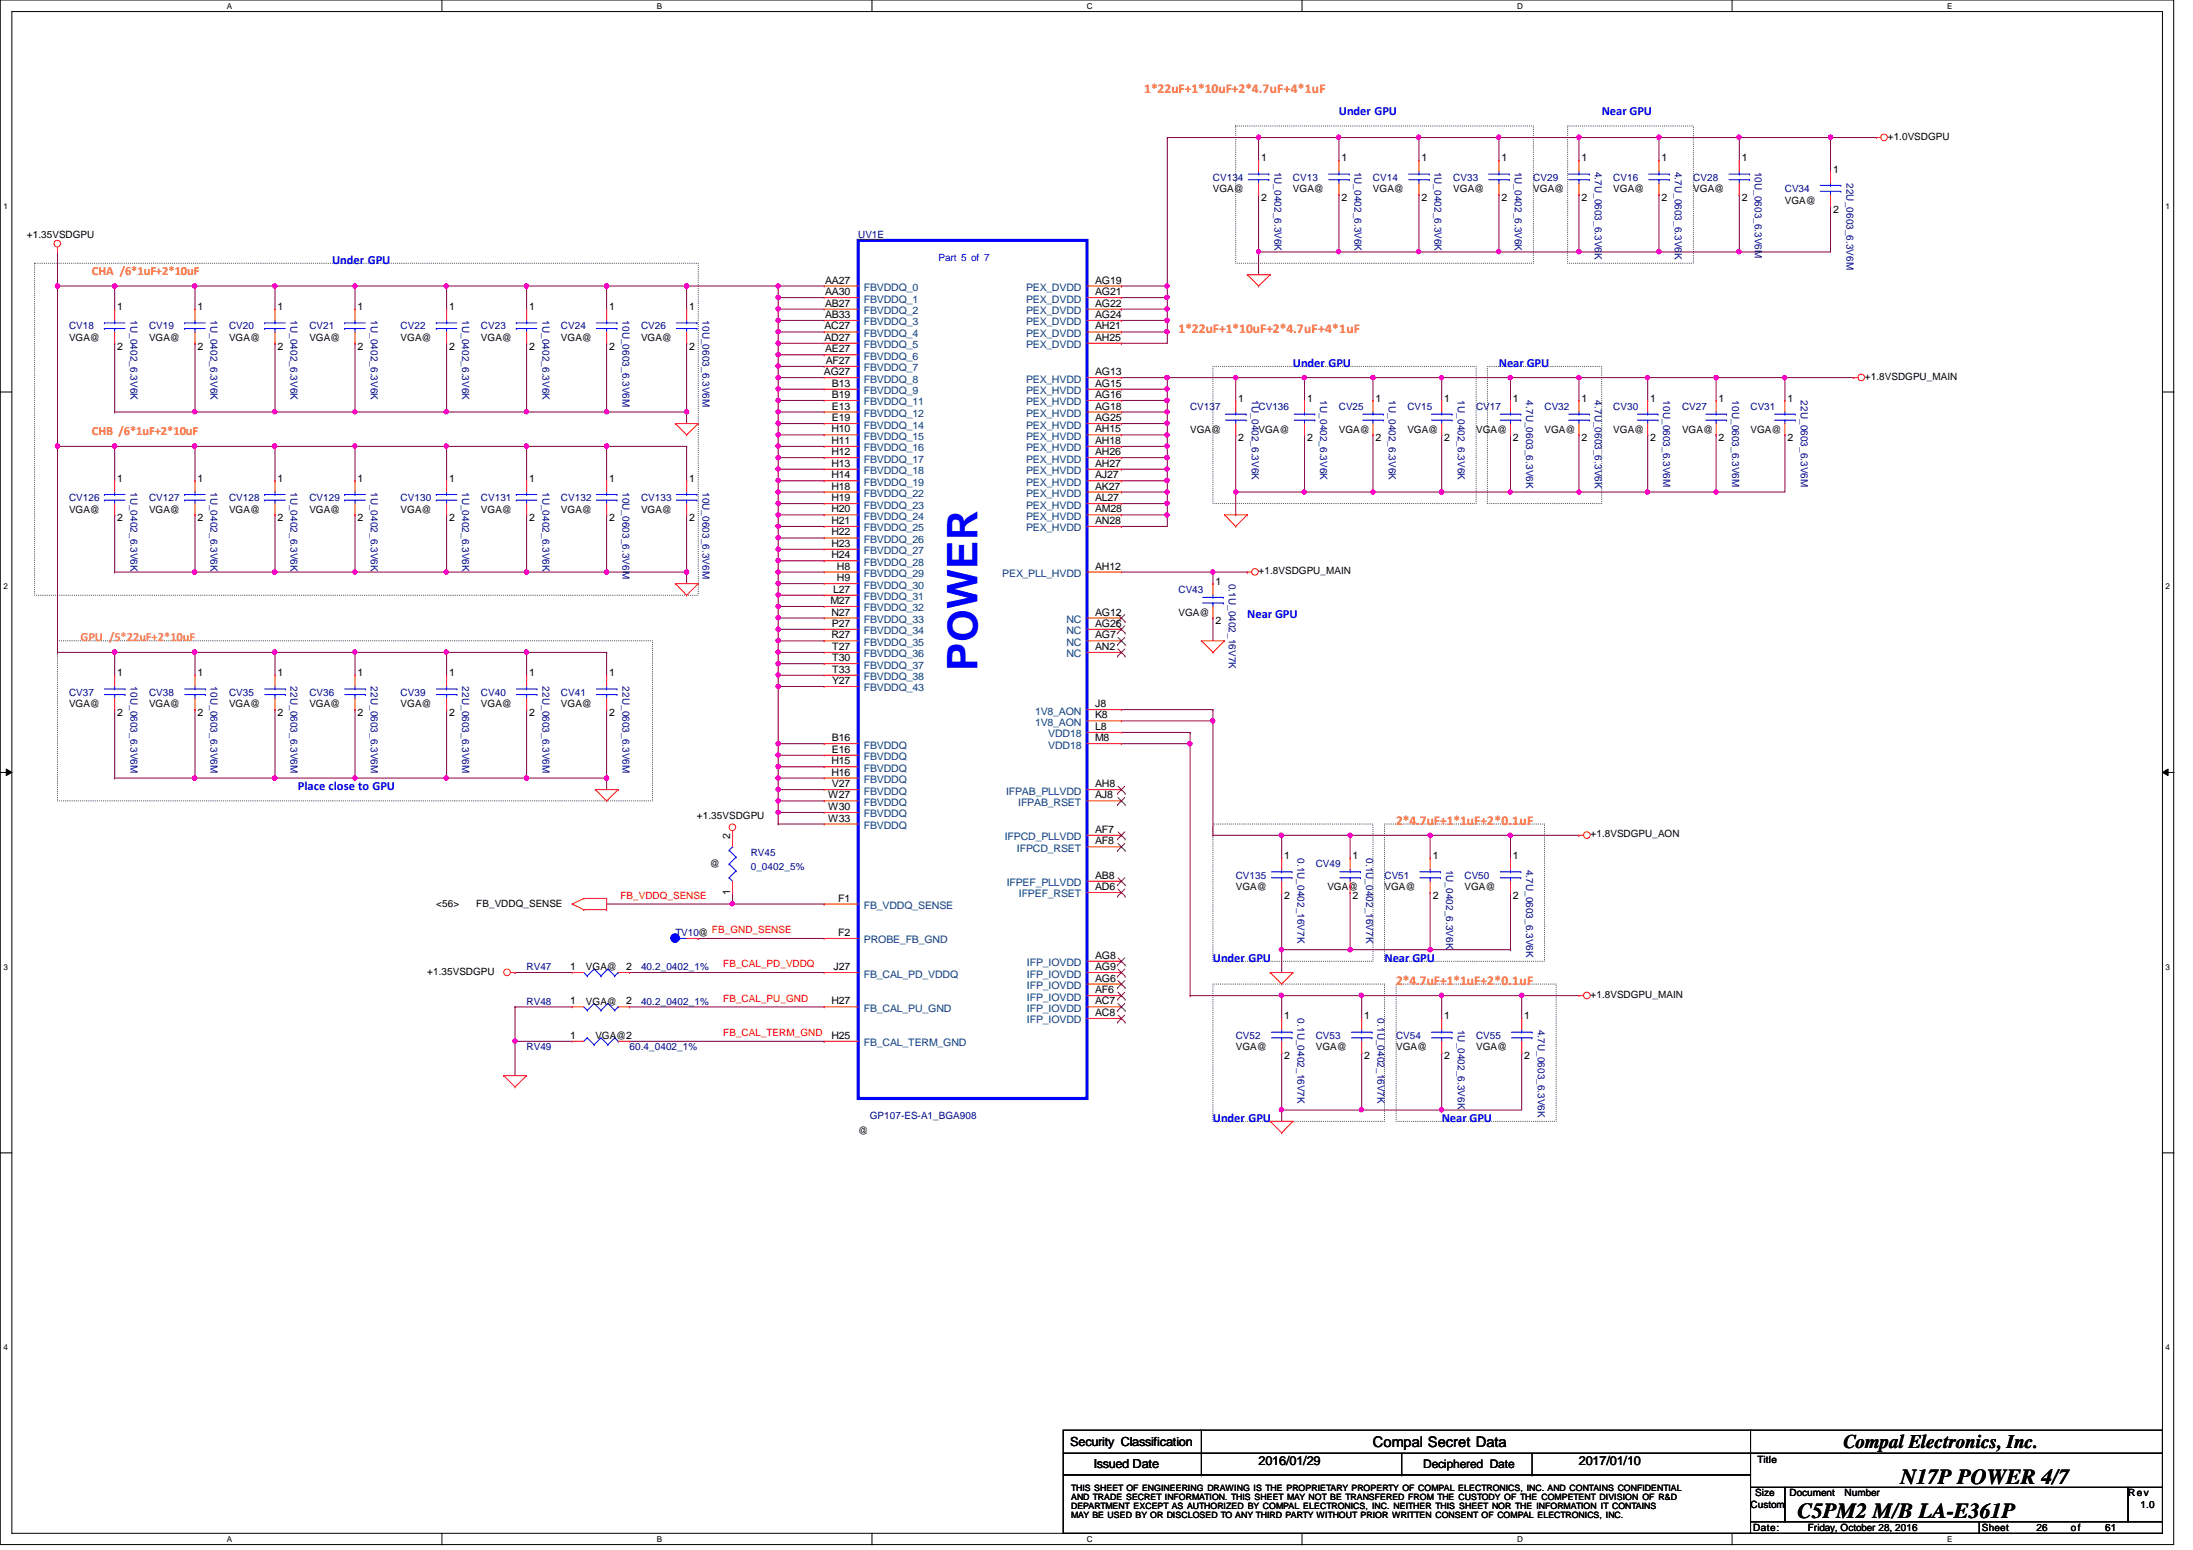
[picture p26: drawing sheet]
<svg xmlns="http://www.w3.org/2000/svg" width="297mm" height="210mm" viewBox="0 0 297 210" stroke-linecap="round" stroke-linejoin="round" font-family="sans-serif">
<defs><g id="words">
<text font-size="5.7" fill="#00f" x="132.4" y="90.8" transform="rotate(-90 132.4 90.8)">POWER</text>
<g font-size="2.9">
<text x="257.4" y="201">N17P POWER 4/7</text>
<text x="243.5" y="205.6">C5PM2 M/B LA-E361P</text>
</g>
<text font-size="2.6" x="249.7" y="196">Compal Electronics, Inc.</text>
<text font-size="2" x="186" y="196">Compal Secret Data</text>
<g font-size="1.8" fill="#ff8000">
<text x="155" y="12.6">1*22uF+1*10uF+2*4.7uF+4*1uF</text>
<text x="159.6" y="45.1">1*22uF+1*10uF+2*4.7uF+4*1uF</text>
<text x="189.1" y="111.8">2*4.7uF+1*1uF+2*0.1uF</text>
<text x="189.1" y="133.4">2*4.7uF+1*1uF+2*0.1uF</text>
</g>
<g font-size="1.7" fill="#00f">
<text x="181.4" y="15.6">Under GPU</text>
<text x="217" y="15.6">Near GPU</text>
<text x="45" y="35.7">Under GPU</text>
<text x="175.1" y="49.7">Under GPU</text>
<text x="203" y="49.7">Near GPU</text>
<text x="168.9" y="83.7">Near GPU</text>
<text x="40.3" y="107">Place close to GPU</text>
<text x="164.3" y="130.2">Under GPU</text>
<text x="187.5" y="130.2">Near GPU</text>
<text x="164.3" y="151.9">Under GPU</text>
<text x="195.3" y="151.9">Near GPU</text>
</g>
<g font-size="1.7" fill="#ff8000">
<text x="12.4" y="37.3">CHA /6*1uF+2*10uF</text>
<text x="12.4" y="59">CHB /6*1uF+2*10uF</text>
</g>
<text font-size="1.7" fill="#ff8040" x="10.9" y="86.8">GPU /5*22uF+2*10uF</text>
<g font-size="1.7">
<text x="144.9" y="195.8">Security Classification</text>
<text x="148.2" y="198.8">Issued Date</text>
<text x="170.5" y="198.3">2016/01/29</text>
<text x="213.9" y="198.3">2017/01/10</text>
</g>
<text font-size="1.6" x="192.8" y="198.8">Deciphered Date</text>
<g font-size="1.4">
<text x="170.8" y="21.8">1</text>
<text x="181.7" y="21.8">1</text>
<text x="192.5" y="21.8">1</text>
<text x="203.4" y="21.8">1</text>
<text x="214.2" y="21.8">1</text>
<text x="225" y="21.8">1</text>
<text x="235.9" y="21.8">1</text>
<text x="248.3" y="23.4">1</text>
<text x="255.7" y="18.9">+1.0VSDGPU</text>
<text x="164.3" y="26">VGA@</text>
<text x="170.8" y="27.2">2</text>
<text x="175.1" y="26">VGA@</text>
<text x="181.7" y="27.2">2</text>
<text x="186" y="26">VGA@</text>
<text x="192.5" y="27.2">2</text>
<text x="196.8" y="26">VGA@</text>
<text x="203.4" y="27.2">2</text>
<text x="207.7" y="26">VGA@</text>
<text x="214.2" y="27.2">2</text>
<text x="218.5" y="26">VGA@</text>
<text x="225" y="27.2">2</text>
<text x="229.4" y="26">VGA@</text>
<text x="235.9" y="27.2">2</text>
<text x="241.8" y="27.6">VGA@</text>
<text x="248.3" y="28.8">2</text>
<text x="3.6" y="32.2">+1.35VSDGPU</text>
<text x="15.9" y="42">1</text>
<text x="26.8" y="42">1</text>
<text x="37.6" y="42">1</text>
<text x="48.4" y="42">1</text>
<text x="60.8" y="42">1</text>
<text x="71.7" y="42">1</text>
<text x="82.5" y="42">1</text>
<text x="93.3" y="42">1</text>
<text x="111.8" y="38.4">AA27</text>
<text x="111.8" y="40">AA30</text>
<text x="111.8" y="41.5">AB27</text>
<text x="148.3" y="38.4">AG19</text>
<text x="148.3" y="40">AG21</text>
<text x="148.3" y="41.5">AG22</text>
<text x="9.4" y="46.2">VGA@</text>
<text x="15.9" y="47.4">2</text>
<text x="20.2" y="46.2">VGA@</text>
<text x="26.8" y="47.4">2</text>
<text x="31" y="46.2">VGA@</text>
<text x="37.6" y="47.4">2</text>
<text x="41.9" y="46.2">VGA@</text>
<text x="48.4" y="47.4">2</text>
<text x="54.3" y="46.2">VGA@</text>
<text x="60.8" y="47.4">2</text>
<text x="65.1" y="46.2">VGA@</text>
<text x="71.7" y="47.4">2</text>
<text x="76" y="46.2">VGA@</text>
<text x="82.5" y="47.4">2</text>
<text x="86.8" y="46.2">VGA@</text>
<text x="93.3" y="47.4">2</text>
<text x="111.7" y="44.6">AC27</text>
<text x="111.7" y="46.1">AD27</text>
<text x="111.8" y="43.1">AB33</text>
<text x="111.8" y="47.7">AE27</text>
<text x="148.3" y="43.1">AG24</text>
<text x="148.3" y="44.6">AH21</text>
<text x="148.3" y="46.1">AH25</text>
<text x="111.6" y="50.8">AG27</text>
<text x="111.8" y="49.3">AF27</text>
<text x="112.7" y="52.4">B13</text>
<text x="112.7" y="53.9">B19</text>
<text x="148.3" y="50.8">AG13</text>
<text x="148.3" y="52.4">AG15</text>
<text x="148.3" y="53.9">AG16</text>
<text x="252.6" y="51.4">+1.8VSDGPU_MAIN</text>
<text x="112.6" y="58.5">H10</text>
<text x="112.7" y="55.5">E13</text>
<text x="112.7" y="57">E19</text>
<text x="148.3" y="55.5">AG18</text>
<text x="148.3" y="57">AG25</text>
<text x="148.3" y="58.5">AH15</text>
<text x="161.2" y="58.6">VGA@</text>
<text x="167.7" y="54.4">1</text>
<text x="167.7" y="59.8">2</text>
<text x="170.5" y="58.6">VGA@</text>
<text x="177" y="54.4">1</text>
<text x="177" y="59.8">2</text>
<text x="181.4" y="58.6">VGA@</text>
<text x="186.3" y="54.4">1</text>
<text x="186.3" y="59.8">2</text>
<text x="190.6" y="58.6">VGA@</text>
<text x="195.6" y="54.4">1</text>
<text x="195.6" y="59.8">2</text>
<text x="199.9" y="58.6">VGA@</text>
<text x="204.9" y="54.4">1</text>
<text x="204.9" y="59.8">2</text>
<text x="209.2" y="58.6">VGA@</text>
<text x="214.2" y="54.4">1</text>
<text x="214.2" y="59.8">2</text>
<text x="218.5" y="58.6">VGA@</text>
<text x="223.5" y="54.4">1</text>
<text x="223.5" y="59.8">2</text>
<text x="227.8" y="58.6">VGA@</text>
<text x="232.8" y="54.4">1</text>
<text x="232.8" y="59.8">2</text>
<text x="237.1" y="58.6">VGA@</text>
<text x="242.1" y="54.4">1</text>
<text x="242.1" y="59.8">2</text>
<text x="15.9" y="65.2">1</text>
<text x="26.8" y="65.2">1</text>
<text x="37.6" y="65.2">1</text>
<text x="48.4" y="65.2">1</text>
<text x="60.8" y="65.2">1</text>
<text x="71.7" y="65.2">1</text>
<text x="82.5" y="65.2">1</text>
<text x="93.3" y="65.2">1</text>
<text x="112.6" y="60.1">H11</text>
<text x="112.6" y="61.6">H12</text>
<text x="112.6" y="63.2">H13</text>
<text x="112.6" y="64.8">H14</text>
<text x="148.3" y="60.1">AH18</text>
<text x="148.3" y="61.6">AH26</text>
<text x="148.3" y="63.2">AH27</text>
<text x="148.3" y="64.8">AJ27</text>
<text x="9.4" y="69.4">VGA@</text>
<text x="15.9" y="70.6">2</text>
<text x="20.2" y="69.4">VGA@</text>
<text x="26.8" y="70.6">2</text>
<text x="31" y="69.4">VGA@</text>
<text x="37.6" y="70.6">2</text>
<text x="41.9" y="69.4">VGA@</text>
<text x="48.4" y="70.6">2</text>
<text x="54.3" y="69.4">VGA@</text>
<text x="60.8" y="70.6">2</text>
<text x="65.1" y="69.4">VGA@</text>
<text x="71.7" y="70.6">2</text>
<text x="76" y="69.4">VGA@</text>
<text x="82.5" y="70.6">2</text>
<text x="86.8" y="69.4">VGA@</text>
<text x="93.3" y="70.6">2</text>
<text x="112.6" y="66.3">H18</text>
<text x="112.6" y="67.9">H19</text>
<text x="112.6" y="69.4">H20</text>
<text x="112.6" y="71">H21</text>
<text x="148.3" y="66.3">AK27</text>
<text x="148.3" y="67.9">AL27</text>
<text x="148.3" y="69.4">AM28</text>
<text x="148.3" y="71">AN28</text>
<text x="112.6" y="72.5">H22</text>
<text x="112.6" y="74">H23</text>
<text x="112.6" y="75.6">H24</text>
<text x="113.4" y="77.1">H8</text>
<text x="148.3" y="77.1">AH12</text>
<text x="170.5" y="77.8">+1.8VSDGPU_MAIN</text>
<text x="112.5" y="81.8">M27</text>
<text x="112.6" y="83.4">N27</text>
<text x="112.9" y="80.3">L27</text>
<text x="113.4" y="78.7">H9</text>
<text x="148.3" y="83.4">AG12</text>
<text x="159.6" y="83.4">VGA@</text>
<text x="164.6" y="79.2">1</text>
<text x="112.6" y="86.4">R27</text>
<text x="112.7" y="84.9">P27</text>
<text x="112.7" y="88">T27</text>
<text x="112.7" y="89.5">T30</text>
<text x="148.3" y="84.9">AG26</text>
<text x="148.3" y="86.4">AG7</text>
<text x="148.3" y="88">AN2</text>
<text x="164.6" y="84.5">2</text>
<text x="9.4" y="95.8">VGA@</text>
<text x="15.9" y="91.6">1</text>
<text x="20.2" y="95.8">VGA@</text>
<text x="26.8" y="91.6">1</text>
<text x="31" y="95.8">VGA@</text>
<text x="37.6" y="91.6">1</text>
<text x="41.9" y="95.8">VGA@</text>
<text x="48.4" y="91.6">1</text>
<text x="54.3" y="95.8">VGA@</text>
<text x="60.8" y="91.6">1</text>
<text x="65.1" y="95.8">VGA@</text>
<text x="71.7" y="91.6">1</text>
<text x="76" y="95.8">VGA@</text>
<text x="82.5" y="91.6">1</text>
<text x="112.7" y="91.1">T33</text>
<text x="112.7" y="92.6">Y27</text>
<text x="148.3" y="95.8">J8</text>
<text x="15.9" y="96.9">2</text>
<text x="26.8" y="96.9">2</text>
<text x="37.6" y="96.9">2</text>
<text x="48.4" y="96.9">2</text>
<text x="60.8" y="96.9">2</text>
<text x="71.7" y="96.9">2</text>
<text x="82.5" y="96.9">2</text>
<text x="112.7" y="100.4">B16</text>
<text x="112.7" y="101.9">E16</text>
<text x="148.3" y="98.8">L8</text>
<text x="148.3" y="100.4">M8</text>
<text x="148.3" y="97.3">K8</text>
<text x="112.6" y="103.5">H15</text>
<text x="112.6" y="105">H16</text>
<text x="112.7" y="106.6">V27</text>
<text x="148.3" y="106.6">AH8</text>
<text x="94.4" y="111">+1.35VSDGPU</text>
<text x="98.9" y="113.6" transform="rotate(-90 98.9 113.6)">2</text>
<text x="112.2" y="108.1">W27</text>
<text x="112.2" y="109.7">W30</text>
<text x="112.2" y="111.3">W33</text>
<text x="148.3" y="112.8">AF7</text>
<text x="148.3" y="108.1">AJ8</text>
<text x="215.4" y="113.4">+1.8VSDGPU_AON</text>
<text x="96.1" y="117.4">@</text>
<text x="148.3" y="114.3">AF8</text>
<text x="148.3" y="119">AB8</text>
<text x="173.9" y="116.4">1</text>
<text x="183.2" y="116.4">1</text>
<text x="194.1" y="116.4">1</text>
<text x="204.9" y="116.4">1</text>
<text x="59.1" y="122.9">&lt;56&gt;</text>
<text x="64.5" y="122.9">FB_VDDQ_SENSE</text>
<text x="98.9" y="121.2" transform="rotate(-90 98.9 121.2)">1</text>
<text x="113.5" y="122.1">F1</text>
<text x="148.3" y="120.5">AD6</text>
<text x="167.4" y="120.6">VGA@</text>
<text x="173.9" y="121.8">2</text>
<text x="179.8" y="120.6">VGA@</text>
<text x="183.2" y="121.8">2</text>
<text x="187.5" y="120.6">VGA@</text>
<text x="194.1" y="121.8">2</text>
<text x="198.4" y="120.6">VGA@</text>
<text x="204.9" y="121.8">2</text>
<text x="57.9" y="132">+1.35VSDGPU</text>
<text x="77.2" y="131.4">1</text>
<text x="79.4" y="131.4">VGA@</text>
<text x="84.8" y="131.4">2</text>
<text x="112.9" y="131.4">J27</text>
<text x="113.5" y="126.7">F2</text>
<text x="148.3" y="129.8">AG8</text>
<text x="148.3" y="131.4">AG9</text>
<text x="77.2" y="136">1</text>
<text x="79.4" y="136.1">VGA@</text>
<text x="84.8" y="136">2</text>
<text x="112.6" y="136">H27</text>
<text x="148.3" y="134.5">AF6</text>
<text x="148.3" y="132.9">AG6</text>
<text x="148.3" y="136">AC7</text>
<text x="148.3" y="137.6">AC8</text>
<text x="215.4" y="135.1">+1.8VSDGPU_MAIN</text>
<text x="77.2" y="140.7">1</text>
<text x="80.6" y="140.7">VGA@2</text>
<text x="112.6" y="140.7">H25</text>
<text x="167.4" y="142.2">VGA@</text>
<text x="173.9" y="138">1</text>
<text x="173.9" y="143.4">2</text>
<text x="178.2" y="142.2">VGA@</text>
<text x="184.8" y="138">1</text>
<text x="184.8" y="143.4">2</text>
<text x="189.1" y="142.2">VGA@</text>
<text x="195.6" y="138">1</text>
<text x="195.6" y="143.4">2</text>
<text x="199.9" y="142.2">VGA@</text>
<text x="206.5" y="138">1</text>
<text x="206.5" y="143.4">2</text>
<text x="116.2" y="153.5">@</text>
<text x="237.7" y="202.6">Size</text>
<text x="238" y="198.2">Title</text>
<text x="242.4" y="202.6">Document</text>
<text x="249.8" y="202.6">Number</text>
<text x="288.2" y="202.6">Rev</text>
<text x="237.1" y="204.2">Custom</text>
<text x="237.4" y="207.3">Date:</text>
<text x="244.9" y="207.3">Friday, October 28, 2016</text>
<text x="268.4" y="207.3">Sheet</text>
<text x="275.8" y="207.3">26</text>
<text x="280.5" y="207.3">of</text>
<text x="285.2" y="207.3">61</text>
<text x="289.9" y="204.2">1.0</text>
</g>
<g font-size="1.4" fill="#000080">
<text x="172.6" y="23.2" transform="rotate(90 172.6 23.2)">1U_0402_6.3V6K</text>
<text x="183.5" y="23.2" transform="rotate(90 183.5 23.2)">1U_0402_6.3V6K</text>
<text x="194.3" y="23.2" transform="rotate(90 194.3 23.2)">1U_0402_6.3V6K</text>
<text x="205.2" y="23.2" transform="rotate(90 205.2 23.2)">1U_0402_6.3V6K</text>
<text x="216" y="23.2" transform="rotate(90 216 23.2)">4.7U_0603_6.3V6K</text>
<text x="226.9" y="23.2" transform="rotate(90 226.9 23.2)">4.7U_0603_6.3V6K</text>
<text x="237.7" y="23.2" transform="rotate(90 237.7 23.2)">10U_0603_6.3V6M</text>
<text x="164.3" y="24.5">CV134</text>
<text x="175.1" y="24.5">CV13</text>
<text x="186" y="24.5">CV14</text>
<text x="196.8" y="24.5">CV33</text>
<text x="207.7" y="24.5">CV29</text>
<text x="218.5" y="24.5">CV16</text>
<text x="229.4" y="24.5">CV28</text>
<text x="241.8" y="26">CV34</text>
<text x="250.1" y="24.8" transform="rotate(90 250.1 24.8)">22U_0603_6.3V6M</text>
<text x="116.2" y="32.2">UV1E</text>
<text x="9.4" y="44.6">CV18</text>
<text x="17.7" y="43.4" transform="rotate(90 17.7 43.4)">1U_0402_6.3V6K</text>
<text x="20.2" y="44.6">CV19</text>
<text x="28.5" y="43.4" transform="rotate(90 28.5 43.4)">1U_0402_6.3V6K</text>
<text x="31" y="44.6">CV20</text>
<text x="39.4" y="43.4" transform="rotate(90 39.4 43.4)">1U_0402_6.3V6K</text>
<text x="41.9" y="44.6">CV21</text>
<text x="50.2" y="43.4" transform="rotate(90 50.2 43.4)">1U_0402_6.3V6K</text>
<text x="54.3" y="44.6">CV22</text>
<text x="62.6" y="43.4" transform="rotate(90 62.6 43.4)">1U_0402_6.3V6K</text>
<text x="65.1" y="44.6">CV23</text>
<text x="73.5" y="43.4" transform="rotate(90 73.5 43.4)">1U_0402_6.3V6K</text>
<text x="76" y="44.6">CV24</text>
<text x="84.3" y="43.4" transform="rotate(90 84.3 43.4)">10U_0603_6.3V6M</text>
<text x="86.8" y="44.6">CV26</text>
<text x="95.2" y="43.4" transform="rotate(90 95.2 43.4)">10U_0603_6.3V6M</text>
<text x="161.2" y="55.5">CV137</text>
<text x="169.5" y="54.2" transform="rotate(90 169.5 54.2)">1U_0402_6.3V6K</text>
<text x="170.5" y="55.5">CV136</text>
<text x="178.8" y="54.2" transform="rotate(90 178.8 54.2)">1U_0402_6.3V6K</text>
<text x="181.4" y="55.5">CV25</text>
<text x="188.1" y="54.2" transform="rotate(90 188.1 54.2)">1U_0402_6.3V6K</text>
<text x="190.6" y="55.5">CV15</text>
<text x="197.4" y="54.2" transform="rotate(90 197.4 54.2)">1U_0402_6.3V6K</text>
<text x="199.9" y="55.5">CV17</text>
<text x="206.7" y="54.2" transform="rotate(90 206.7 54.2)">4.7U_0603_6.3V6K</text>
<text x="209.2" y="55.5">CV32</text>
<text x="216" y="54.2" transform="rotate(90 216 54.2)">4.7U_0603_6.3V6K</text>
<text x="218.5" y="55.5">CV30</text>
<text x="225.3" y="54.2" transform="rotate(90 225.3 54.2)">10U_0603_6.3V6M</text>
<text x="227.8" y="55.5">CV27</text>
<text x="234.6" y="54.2" transform="rotate(90 234.6 54.2)">10U_0603_6.3V6M</text>
<text x="237.1" y="55.5">CV31</text>
<text x="243.9" y="54.2" transform="rotate(90 243.9 54.2)">22U_0603_6.3V6M</text>
<text x="9.4" y="67.9">CV126</text>
<text x="17.7" y="66.6" transform="rotate(90 17.7 66.6)">1U_0402_6.3V6K</text>
<text x="20.2" y="67.9">CV127</text>
<text x="28.5" y="66.6" transform="rotate(90 28.5 66.6)">1U_0402_6.3V6K</text>
<text x="31" y="67.9">CV128</text>
<text x="39.4" y="66.6" transform="rotate(90 39.4 66.6)">1U_0402_6.3V6K</text>
<text x="41.9" y="67.9">CV129</text>
<text x="50.2" y="66.6" transform="rotate(90 50.2 66.6)">1U_0402_6.3V6K</text>
<text x="54.3" y="67.9">CV130</text>
<text x="62.6" y="66.6" transform="rotate(90 62.6 66.6)">1U_0402_6.3V6K</text>
<text x="65.1" y="67.9">CV131</text>
<text x="73.5" y="66.6" transform="rotate(90 73.5 66.6)">1U_0402_6.3V6K</text>
<text x="76" y="67.9">CV132</text>
<text x="84.3" y="66.6" transform="rotate(90 84.3 66.6)">10U_0603_6.3V6M</text>
<text x="86.8" y="67.9">CV133</text>
<text x="95.2" y="66.6" transform="rotate(90 95.2 66.6)">10U_0603_6.3V6M</text>
<text x="159.6" y="80.3">CV43</text>
<text x="166.5" y="79" transform="rotate(90 166.5 79)">0.1U_0402_16V7K</text>
<text x="9.4" y="94.2">CV37</text>
<text x="17.7" y="93" transform="rotate(90 17.7 93)">10U_0603_6.3V6M</text>
<text x="20.2" y="94.2">CV38</text>
<text x="28.5" y="93" transform="rotate(90 28.5 93)">10U_0603_6.3V6M</text>
<text x="31" y="94.2">CV35</text>
<text x="39.4" y="93" transform="rotate(90 39.4 93)">22U_0603_6.3V6M</text>
<text x="41.9" y="94.2">CV36</text>
<text x="50.2" y="93" transform="rotate(90 50.2 93)">22U_0603_6.3V6M</text>
<text x="54.3" y="94.2">CV39</text>
<text x="62.6" y="93" transform="rotate(90 62.6 93)">22U_0603_6.3V6M</text>
<text x="65.1" y="94.2">CV40</text>
<text x="73.5" y="93" transform="rotate(90 73.5 93)">22U_0603_6.3V6M</text>
<text x="76" y="94.2">CV41</text>
<text x="84.3" y="93" transform="rotate(90 84.3 93)">22U_0603_6.3V6M</text>
<text x="101.7" y="115.9">RV45</text>
<text x="101.7" y="117.8">0_0402_5%</text>
<text x="167.4" y="119">CV135</text>
<text x="175.7" y="116.2" transform="rotate(90 175.7 116.2)">0.1U_0402_16V7K</text>
<text x="178.2" y="117.4">CV49</text>
<text x="185" y="116.2" transform="rotate(90 185 116.2)">0.1U_0402_16V7K</text>
<text x="187.5" y="119">CV51</text>
<text x="195.9" y="117.8" transform="rotate(90 195.9 117.8)">1U_0402_6.3V6K</text>
<text x="198.4" y="119">CV50</text>
<text x="206.7" y="117.8" transform="rotate(90 206.7 117.8)">4.7U_0603_6.3V6K</text>
<text x="71.3" y="131.4">RV47</text>
<text x="86.8" y="131.4">40.2_0402_1%</text>
<text x="91.5" y="126.7">TV10@</text>
<text x="71.3" y="136.1">RV48</text>
<text x="86.8" y="136.1">40.2_0402_1%</text>
<text x="175.7" y="137.9" transform="rotate(90 175.7 137.9)">0.1U_0402_16V7K</text>
<text x="186.6" y="137.9" transform="rotate(90 186.6 137.9)">0.1U_0402_16V7K</text>
<text x="71.3" y="142.2">RV49</text>
<text x="85.3" y="142.2">60.4_0402_1%</text>
<text x="167.4" y="140.7">CV52</text>
<text x="178.2" y="140.7">CV53</text>
<text x="189.1" y="140.7">CV54</text>
<text x="197.4" y="139.4" transform="rotate(90 197.4 139.4)">1U_0402_6.3V6K</text>
<text x="199.9" y="140.7">CV55</text>
<text x="208.3" y="139.4" transform="rotate(90 208.3 139.4)">4.7U_0603_6.3V6K</text>
<text x="117.8" y="151.6">GP107-ES-A1_BGA908</text>
</g>
<text font-size="1.4" fill="#00f" x="127.1" y="35.3">Part 5 of 7</text>
<g font-size="1.4" fill="#004080">
<text x="117" y="39.4">FBVDDQ_0</text>
<text x="117" y="41">FBVDDQ_1</text>
<text x="139" y="39.4">PEX_DVDD</text>
<text x="139" y="41">PEX_DVDD</text>
<text x="117" y="42.5">FBVDDQ_2</text>
<text x="117" y="44.1">FBVDDQ_3</text>
<text x="117" y="45.6">FBVDDQ_4</text>
<text x="117" y="47.2">FBVDDQ_5</text>
<text x="139" y="42.5">PEX_DVDD</text>
<text x="139" y="44.1">PEX_DVDD</text>
<text x="139" y="45.6">PEX_DVDD</text>
<text x="139" y="47.2">PEX_DVDD</text>
<text x="117" y="48.7">FBVDDQ_6</text>
<text x="117" y="50.3">FBVDDQ_7</text>
<text x="117" y="51.8">FBVDDQ_8</text>
<text x="117" y="53.4">FBVDDQ_9</text>
<text x="139" y="51.8">PEX_HVDD</text>
<text x="139" y="53.4">PEX_HVDD</text>
<text x="117" y="54.9">FBVDDQ_11</text>
<text x="117" y="56.5">FBVDDQ_12</text>
<text x="117" y="58">FBVDDQ_14</text>
<text x="117" y="59.6">FBVDDQ_15</text>
<text x="139" y="54.9">PEX_HVDD</text>
<text x="139" y="56.5">PEX_HVDD</text>
<text x="139" y="58">PEX_HVDD</text>
<text x="139" y="59.6">PEX_HVDD</text>
<text x="117" y="61.1">FBVDDQ_16</text>
<text x="117" y="62.7">FBVDDQ_17</text>
<text x="117" y="64.2">FBVDDQ_18</text>
<text x="117" y="65.8">FBVDDQ_19</text>
<text x="139" y="61.1">PEX_HVDD</text>
<text x="139" y="62.7">PEX_HVDD</text>
<text x="139" y="64.2">PEX_HVDD</text>
<text x="139" y="65.8">PEX_HVDD</text>
<text x="117" y="67.3">FBVDDQ_22</text>
<text x="117" y="68.9">FBVDDQ_23</text>
<text x="117" y="70.4">FBVDDQ_24</text>
<text x="117" y="72">FBVDDQ_25</text>
<text x="139" y="67.3">PEX_HVDD</text>
<text x="139" y="68.9">PEX_HVDD</text>
<text x="139" y="70.4">PEX_HVDD</text>
<text x="139" y="72">PEX_HVDD</text>
<text x="117" y="73.5">FBVDDQ_26</text>
<text x="117" y="75.1">FBVDDQ_27</text>
<text x="117" y="76.6">FBVDDQ_28</text>
<text x="117" y="78.1">FBVDDQ_29</text>
<text x="117" y="79.7">FBVDDQ_30</text>
<text x="117" y="81.3">FBVDDQ_31</text>
<text x="117" y="82.8">FBVDDQ_32</text>
<text x="135.8" y="78.1">PEX_PLL_HVDD</text>
<text x="117" y="84.4">FBVDDQ_33</text>
<text x="117" y="85.9">FBVDDQ_34</text>
<text x="117" y="87.5">FBVDDQ_35</text>
<text x="117" y="89">FBVDDQ_36</text>
<text x="144.4" y="84.4">NC</text>
<text x="144.4" y="85.9">NC</text>
<text x="144.4" y="87.5">NC</text>
<text x="144.4" y="89">NC</text>
<text x="117" y="90.6">FBVDDQ_37</text>
<text x="117" y="92.1">FBVDDQ_38</text>
<text x="117" y="93.6">FBVDDQ_43</text>
<text x="117" y="101.4">FBVDDQ</text>
<text x="140.2" y="96.8">1V8_AON</text>
<text x="140.2" y="98.3">1V8_AON</text>
<text x="142" y="99.9">VDD18</text>
<text x="142" y="101.4">VDD18</text>
<text x="117" y="103">FBVDDQ</text>
<text x="117" y="104.5">FBVDDQ</text>
<text x="117" y="106">FBVDDQ</text>
<text x="117" y="107.6">FBVDDQ</text>
<text x="136.3" y="107.6">IFPAB_PLLVDD</text>
<text x="117" y="109.1">FBVDDQ</text>
<text x="117" y="110.7">FBVDDQ</text>
<text x="117" y="112.3">FBVDDQ</text>
<text x="136.1" y="113.8">IFPCD_PLLVDD</text>
<text x="137.9" y="109.1">IFPAB_RSET</text>
<text x="137.7" y="115.4">IFPCD_RSET</text>
<text x="117" y="123.1">FB_VDDQ_SENSE</text>
<text x="136.4" y="120">IFPEF_PLLVDD</text>
<text x="138" y="121.5">IFPEF_RSET</text>
<text x="117" y="127.8">PROBE_FB_GND</text>
<text x="139.1" y="130.9">IFP_IOVDD</text>
<text x="117" y="132.4">FB_CAL_PD_VDDQ</text>
<text x="117" y="137">FB_CAL_PU_GND</text>
<text x="139.1" y="132.4">IFP_IOVDD</text>
<text x="139.1" y="135.5">IFP_IOVDD</text>
<text x="139.1" y="133.9">IFP_IOVDD</text>
<text x="139.1" y="137">IFP_IOVDD</text>
<text x="117" y="141.7">FB_CAL_TERM_GND</text>
<text x="139.1" y="138.6">IFP_IOVDD</text>
</g>
<g font-size="1.4" fill="#f00">
<text x="84" y="121.7">FB_VDDQ_SENSE</text>
<text x="96.4" y="126.4">FB_GND_SENSE</text>
<text x="98" y="131">FB_CAL_PD_VDDQ</text>
<text x="98" y="135.6">FB_CAL_PU_GND</text>
<text x="98" y="140.3">FB_CAL_TERM_GND</text>
</g>
<g font-size="1.2">
<text x="145.1" y="201.9">THIS SHEET OF ENGINEERING DRAWING IS THE PROPRIETARY PROPERTY OF COMPAL ELECTRONICS, INC. AND CONTAINS CONFIDENTIAL</text>
<text x="145.1" y="203.2">AND TRADE SECRET INFORMATION. THIS SHEET MAY NOT BE TRANSFERED FROM THE CUSTODY OF THE COMPETENT DIVISION OF R&amp;D</text>
<text x="145.1" y="204.4">DEPARTMENT EXCEPT AS AUTHORIZED BY COMPAL ELECTRONICS, INC. NEITHER THIS SHEET NOR THE INFORMATION IT CONTAINS</text>
<text x="145.1" y="205.6">MAY BE USED BY OR DISCLOSED TO ANY THIRD PARTY WITHOUT PRIOR WRITTEN CONSENT OF COMPAL ELECTRONICS, INC.</text>
</g>
<g font-size="1.1">
<text x="30.7" y="1.2">A</text>
<text x="89" y="1.2">B</text>
<text x="147.2" y="1.2">C</text>
<text x="205.5" y="1.2">D</text>
<text x="263.7" y="1.2">E</text>
<text x=".5" y="28.3">1</text>
<text x="293.3" y="28.3">1</text>
<text x=".5" y="79.8">2</text>
<text x="293.3" y="79.8">2</text>
<text x=".5" y="131.3">3</text>
<text x="293.3" y="131.3">3</text>
<text x=".5" y="182.8">4</text>
<text x="293.3" y="182.8">4</text>
<text x="30.7" y="208.8">A</text>
<text x="89" y="208.8">B</text>
<text x="147.2" y="208.8">C</text>
<text x="205.5" y="208.8">D</text>
<text x="263.7" y="208.8">E</text>
</g>
</g></defs>
<path d="M0 0h294.4v209.2h-294.4zM1.6 1.6h291.3v206h-291.3z" fill="none" stroke="#000" stroke-width=".14"/>
<g fill="#fff">
<path d="M30.7 .2h.8v1.2h-.8z"/>
<path d="M30.7 207.9h.8v1.1h-.8z"/>
</g>
<path d="M59.9 0v1.6M59.9 207.6v1.6" fill="none" stroke="#000" stroke-width=".14"/>
<g fill="#fff">
<path d="M89 .2h.7v1.2h-.7z"/>
<path d="M89 207.9h.7v1.1h-.7z"/>
</g>
<path d="M118.1 0v1.6M118.1 207.6v1.6" fill="none" stroke="#000" stroke-width=".14"/>
<g fill="#fff">
<path d="M147.2 .2h.8v1.2h-.8z"/>
<path d="M147.2 207.9h.8v1.1h-.8z"/>
</g>
<path d="M176.4 0v1.6M176.4 207.6v1.6" fill="none" stroke="#000" stroke-width=".14"/>
<g fill="#fff">
<path d="M205.5 .2h.7v1.2h-.7z"/>
<path d="M205.5 207.9h.7v1.1h-.7z"/>
</g>
<path d="M234.6 0v1.6M234.6 207.6v1.6" fill="none" stroke="#000" stroke-width=".14"/>
<g fill="#fff">
<path d="M263.7 .2h.8v1.2h-.8z"/>
<path d="M263.7 207.9h.8v1.1h-.8z"/>
<path d="M.5 27.3h.6v1.2h-.6z"/>
<path d="M293.3 27.3h.6v1.2h-.6z"/>
<path d="M.5 78.8h.6v1.2h-.6z"/>
<path d="M293.3 78.8h.6v1.2h-.6z"/>
</g>
<path d="M0 53.1h1.6M292.9 53.1h1.6" fill="none" stroke="#000" stroke-width=".14"/>
<g fill="#fff">
<path d="M.5 130.3h.6v1.2h-.6z"/>
<path d="M293.3 130.3h.6v1.2h-.6z"/>
</g>
<path d="M0 104.6h1.6M.8 104.1l.8 .5-.8 .4zM292.9 104.6l.8-.5v.9zM292.9 104.6h1.6" fill="none" stroke="#000" stroke-width=".14"/>
<path d="M.8 104.1l.8 .5-.8 .4zM292.9 104.6l.8-.5v.9z" fill="#000"/>
<g fill="#fff">
<path d="M.5 181.9h.6v1.1h-.6z"/>
<path d="M293.3 181.9h.6v1.1h-.6z"/>
</g>
<path d="M0 156.1h1.6M292.9 156.1h1.6" fill="none" stroke="#000" stroke-width=".14"/>
<path d="M167.4 17.1h40.3v18.5h-40.3zM212.3 17.1h17.1v18.5h-17.1zM4.7 35.6h89.9v45h-89.9zM164.3 49.6h35.6v18.6h-35.6zM201.5 49.6h15.5v18.6h-15.5zM7.8 86.8h80.6v21.7h-80.6zM164.3 111.6h21.7v18.6h-21.7zM187.5 111.6h21.7v18.6h-21.7zM164.3 133.3h23.2v18.5h-23.2zM189.1 133.3h21.7v18.5h-21.7z" fill="none" stroke="#000" stroke-width=".14" stroke-dasharray="0 .3"/>
<path d="M105.4 77.5h.1M105.4 77.5h6.2" fill="none" stroke="#800040" stroke-width=".14"/>
<circle cx="105.4" cy="77.5" r=".3" fill="#f0f"/>
<circle cx="105.4" cy="77.5" r=".3" fill="none" stroke="#f0f" stroke-width=".14"/>
<path d="M105.4 51.1h.1M105.4 51.1h6.2" fill="none" stroke="#800040" stroke-width=".14"/>
<circle cx="105.4" cy="51.1" r=".3" fill="#f0f"/>
<circle cx="105.4" cy="51.1" r=".3" fill="none" stroke="#f0f" stroke-width=".14"/>
<path d="M105.4 48h.1M105.4 45h.1M105.4 48h6.2M105.4 45h6.2" fill="none" stroke="#800040" stroke-width=".14"/>
<circle cx="105.4" cy="44.9" r=".3" fill="#f0f"/>
<circle cx="105.4" cy="44.9" r=".3" fill="none" stroke="#f0f" stroke-width=".14"/>
<path d="M105.4 41.9h.1M105.4 58.9h.1M105.4 41.9h6.2M105.4 58.9h6.2M105.4 68.2h.1M105.4 60.5h.1M105.4 75.9h.1M105.4 68.2h6.2M105.4 60.5h6.2M105.4 75.9h6.2" fill="none" stroke="#800040" stroke-width=".14"/>
<circle cx="105.4" cy="75.9" r=".3" fill="#f0f"/>
<circle cx="105.4" cy="75.9" r=".3" fill="none" stroke="#f0f" stroke-width=".14"/>
<path d="M105.4 74.4h.1M105.4 74.4h6.2" fill="none" stroke="#800040" stroke-width=".14"/>
<circle cx="105.4" cy="74.4" r=".3" fill="#f0f"/>
<circle cx="105.4" cy="74.4" r=".3" fill="none" stroke="#f0f" stroke-width=".14"/>
<path d="M105.4 38.7h.1M105.4 38.7h6.2M105.4 49.6h.1M105.4 49.6h6.2M105.4 71.3h.1M105.4 69.7h.1M105.4 71.3h6.2M105.4 69.7h6.2" fill="none" stroke="#800040" stroke-width=".14"/>
<circle cx="105.4" cy="69.7" r=".3" fill="#f0f"/>
<circle cx="105.4" cy="69.7" r=".3" fill="none" stroke="#f0f" stroke-width=".14"/>
<path d="M105.4 46.5h.1M105.4 40.3h.1M105.4 46.5h6.2M105.4 40.3h6.2M105.4 63.5h.1M105.4 63.5h6.2" fill="none" stroke="#800040" stroke-width=".14"/>
<circle cx="105.4" cy="63.5" r=".29" fill="#f0f"/>
<circle cx="105.4" cy="63.5" r=".29" fill="none" stroke="#f0f" stroke-width=".14"/>
<path d="M105.4 43.4h.1M105.4 43.4h6.2" fill="none" stroke="#800040" stroke-width=".14"/>
<circle cx="105.4" cy="43.4" r=".3" fill="#f0f"/>
<circle cx="105.4" cy="43.4" r=".3" fill="none" stroke="#f0f" stroke-width=".14"/>
<g fill="none" stroke="#800040" stroke-width=".14">
<path d="M105.4 52.7h.1M105.4 54.2h.1M105.4 57.4h.1M105.4 55.8h.1M105.4 52.7h6.2M105.4 54.2h6.2M105.4 57.4h6.2M105.4 55.8h6.2M105.4 66.6h.1M105.4 72.9h.1M105.4 65.1h.1M105.4 62h.1"/>
<path d="M105.4 66.6h6.2M105.4 72.9h6.2M105.4 65.1h6.2M105.4 62h6.2"/>
</g>
<circle cx="105.4" cy="55.8" r=".29" fill="#f0f"/>
<circle cx="105.4" cy="55.8" r=".29" fill="none" stroke="#f0f" stroke-width=".14"/>
<path d="M105.4 79h.1M105.4 77.5h.1M105.4 66.6h.1M105.4 66.6v1.6M105.4 77.5v1.5M105.4 79h6.2" fill="none" stroke="#800040" stroke-width=".14"/>
<circle cx="105.4" cy="68.2" r=".3" fill="#f0f"/>
<circle cx="105.4" cy="68.2" r=".3" fill="none" stroke="#f0f" stroke-width=".14"/>
<circle cx="105.4" cy="66.6" r=".3" fill="#f0f"/>
<circle cx="105.4" cy="66.6" r=".3" fill="none" stroke="#f0f" stroke-width=".14"/>
<path d="M105.4 40.3h.1M105.4 40.3v1.6" fill="none" stroke="#800040" stroke-width=".14"/>
<circle cx="105.4" cy="41.8" r=".3" fill="#f0f"/>
<circle cx="105.4" cy="41.8" r=".3" fill="none" stroke="#f0f" stroke-width=".14"/>
<circle cx="105.4" cy="40.3" r=".29" fill="#f0f"/>
<circle cx="105.4" cy="40.3" r=".29" fill="none" stroke="#f0f" stroke-width=".14"/>
<path d="M105.4 55.8h.1M105.4 52.7h.1M105.4 52.7v1.5M105.4 55.8v1.6M105.4 75.9h.1M105.4 63.5h.1M105.4 63.5v1.6M105.4 75.9v1.6" fill="none" stroke="#800040" stroke-width=".14"/>
<circle cx="105.4" cy="54.2" r=".3" fill="#f0f"/>
<circle cx="105.4" cy="54.2" r=".3" fill="none" stroke="#f0f" stroke-width=".14"/>
<circle cx="105.4" cy="52.7" r=".3" fill="#f0f"/>
<circle cx="105.4" cy="52.7" r=".3" fill="none" stroke="#f0f" stroke-width=".14"/>
<path d="M105.4 71.3h.1M105.4 71.3v1.6" fill="none" stroke="#800040" stroke-width=".14"/>
<circle cx="105.4" cy="72.8" r=".3" fill="#f0f"/>
<circle cx="105.4" cy="72.8" r=".3" fill="none" stroke="#f0f" stroke-width=".14"/>
<circle cx="105.4" cy="71.3" r=".29" fill="#f0f"/>
<circle cx="105.4" cy="71.3" r=".29" fill="none" stroke="#f0f" stroke-width=".14"/>
<path d="M105.4 51.1h.1M105.4 51.1v1.6M105.4 65.1h.1M105.4 65.1v1.5" fill="none" stroke="#800040" stroke-width=".14"/>
<circle cx="105.4" cy="65.1" r=".3" fill="#f0f"/>
<circle cx="105.4" cy="65.1" r=".3" fill="none" stroke="#f0f" stroke-width=".14"/>
<path d="M105.4 38.7h.1M105.4 38.7v1.6M105.4 41.9h.1M105.4 45h.1M105.4 48h.1M105.4 41.9v1.5M105.4 45v1.5M105.4 48v1.6M105.4 62h.1M105.4 68.2h.1M105.4 62v1.5M105.4 68.2v1.5" fill="none" stroke="#800040" stroke-width=".14"/>
<circle cx="105.4" cy="49.6" r=".3" fill="#f0f"/>
<circle cx="105.4" cy="49.6" r=".3" fill="none" stroke="#f0f" stroke-width=".14"/>
<path d="M105.4 58.9h.1M105.4 57.4h.1M105.4 57.4v3.1M105.4 69.7h.1M105.4 72.9h.1M105.4 74.4h.1M105.4 69.7v1.6M105.4 72.9v3" fill="none" stroke="#800040" stroke-width=".14"/>
<circle cx="105.4" cy="58.9" r=".3" fill="#f0f"/>
<circle cx="105.4" cy="58.9" r=".3" fill="none" stroke="#f0f" stroke-width=".14"/>
<circle cx="105.4" cy="57.3" r=".3" fill="#f0f"/>
<circle cx="105.4" cy="57.3" r=".3" fill="none" stroke="#f0f" stroke-width=".14"/>
<path d="M105.4 54.2h.1M105.4 54.2v1.6M105.4 60.5h.1M105.4 60.5v1.5" fill="none" stroke="#800040" stroke-width=".14"/>
<circle cx="105.4" cy="62" r=".3" fill="#f0f"/>
<circle cx="105.4" cy="62" r=".3" fill="none" stroke="#f0f" stroke-width=".14"/>
<circle cx="105.4" cy="60.4" r=".3" fill="#f0f"/>
<circle cx="105.4" cy="60.4" r=".3" fill="none" stroke="#f0f" stroke-width=".14"/>
<path d="M105.4 49.6h.1M105.4 43.4h.1M105.4 46.5h.1M105.4 43.4v1.6M105.4 46.5v1.5M105.4 49.6v1.5" fill="none" stroke="#800040" stroke-width=".14"/>
<circle cx="105.4" cy="48" r=".29" fill="#f0f"/>
<circle cx="105.4" cy="48" r=".29" fill="none" stroke="#f0f" stroke-width=".14"/>
<circle cx="105.4" cy="46.5" r=".3" fill="#f0f"/>
<circle cx="105.4" cy="46.5" r=".3" fill="none" stroke="#f0f" stroke-width=".14"/>
<path d="M105.4 79h.1M105.4 79v1.6" fill="none" stroke="#800040" stroke-width=".14"/>
<circle cx="105.4" cy="80.6" r=".3" fill="#f0f"/>
<circle cx="105.4" cy="80.6" r=".3" fill="none" stroke="#f0f" stroke-width=".14"/>
<circle cx="105.4" cy="79" r=".29" fill="#f0f"/>
<circle cx="105.4" cy="79" r=".29" fill="none" stroke="#f0f" stroke-width=".14"/>
<path d="M105.4 80.6h.1M105.4 80.6v1.5M105.4 80.6h6.2" fill="none" stroke="#800040" stroke-width=".14"/>
<circle cx="105.4" cy="82.1" r=".3" fill="#f0f"/>
<circle cx="105.4" cy="82.1" r=".3" fill="none" stroke="#f0f" stroke-width=".14"/>
<path d="M105.4 82.1h.1M105.4 83.7h.1M105.4 82.1v3.1M105.4 82.1h6.2M105.4 83.7h6.2" fill="none" stroke="#800040" stroke-width=".14"/>
<circle cx="105.4" cy="85.2" r=".3" fill="#f0f"/>
<circle cx="105.4" cy="85.2" r=".3" fill="none" stroke="#f0f" stroke-width=".14"/>
<circle cx="105.4" cy="83.6" r=".3" fill="#f0f"/>
<circle cx="105.4" cy="83.6" r=".3" fill="none" stroke="#f0f" stroke-width=".14"/>
<path d="M105.4 88.3h.1M105.4 88.3v1.6" fill="none" stroke="#800040" stroke-width=".14"/>
<circle cx="105.4" cy="89.9" r=".3" fill="#f0f"/>
<circle cx="105.4" cy="89.9" r=".3" fill="none" stroke="#f0f" stroke-width=".14"/>
<path d="M105.4 89.9h.1M105.4 91.4h.1M105.4 86.8h.1M105.4 88.3h.1M105.4 86.8v1.5M105.4 89.9v1.5M105.4 89.9h6.2M105.4 91.4h6.2M105.4 86.8h6.2M105.4 88.3h6.2" fill="none" stroke="#800040" stroke-width=".14"/>
<circle cx="105.4" cy="88.3" r=".3" fill="#f0f"/>
<circle cx="105.4" cy="88.3" r=".3" fill="none" stroke="#f0f" stroke-width=".14"/>
<circle cx="105.4" cy="86.8" r=".29" fill="#f0f"/>
<circle cx="105.4" cy="86.8" r=".29" fill="none" stroke="#f0f" stroke-width=".14"/>
<path d="M105.4 91.4h.1M105.4 91.4v1.6" fill="none" stroke="#800040" stroke-width=".14"/>
<circle cx="105.4" cy="93" r=".3" fill="#f0f"/>
<circle cx="105.4" cy="93" r=".3" fill="none" stroke="#f0f" stroke-width=".14"/>
<circle cx="105.4" cy="91.4" r=".3" fill="#f0f"/>
<circle cx="105.4" cy="91.4" r=".3" fill="none" stroke="#f0f" stroke-width=".14"/>
<path d="M105.4 85.2h.1M105.4 93h.1M105.4 85.2v1.6M105.4 85.2h6.2M105.4 93h6.2M105.4 108.5h.1M105.4 108.5v1.5" fill="none" stroke="#800040" stroke-width=".14"/>
<circle cx="105.4" cy="110" r=".29" fill="#f0f"/>
<circle cx="105.4" cy="110" r=".29" fill="none" stroke="#f0f" stroke-width=".14"/>
<circle cx="105.4" cy="108.5" r=".3" fill="#f0f"/>
<circle cx="105.4" cy="108.5" r=".3" fill="none" stroke="#f0f" stroke-width=".14"/>
<path d="M105.4 110h.1M105.4 111.6h.1M105.4 106.9h.1M105.4 105.4h.1M105.4 108.5h.1M105.4 105.4v3.1M105.4 110v1.6M105.4 110h6.2M105.4 111.6h6.2M105.4 106.9h6.2M105.4 105.4h6.2M105.4 108.5h6.2" fill="none" stroke="#800040" stroke-width=".14"/>
<circle cx="105.4" cy="106.9" r=".3" fill="#f0f"/>
<circle cx="105.4" cy="106.9" r=".3" fill="none" stroke="#f0f" stroke-width=".14"/>
<circle cx="105.4" cy="105.4" r=".3" fill="#f0f"/>
<circle cx="105.4" cy="105.4" r=".3" fill="none" stroke="#f0f" stroke-width=".14"/>
<path d="M105.4 103.8h.1M105.4 103.8v1.6" fill="none" stroke="#800040" stroke-width=".14"/>
<circle cx="105.4" cy="103.8" r=".3" fill="#f0f"/>
<circle cx="105.4" cy="103.8" r=".3" fill="none" stroke="#f0f" stroke-width=".14"/>
<path d="M105.4 103.8h.1M105.4 102.3h.1M105.4 103.8h6.2M105.4 102.3h6.2" fill="none" stroke="#800040" stroke-width=".14"/>
<circle cx="105.4" cy="102.3" r=".29" fill="#f0f"/>
<circle cx="105.4" cy="102.3" r=".29" fill="none" stroke="#f0f" stroke-width=".14"/>
<path d="M105.4 102.3h.1M105.4 100.7h.1M105.4 100.7v3.1M105.4 100.7h6.2" fill="none" stroke="#800040" stroke-width=".14"/>
<circle cx="105.4" cy="100.7" r=".3" fill="#f0f"/>
<circle cx="105.4" cy="100.7" r=".3" fill="none" stroke="#f0f" stroke-width=".14"/>
<path d="M105.4 93h.1M105.4 93v7.7M85.3 131.7h26.3M85.3 131.7h.1M69.8 141h.1M69.8 141h7.7" fill="none" stroke="#800040" stroke-width=".14"/>
<circle cx="69.8" cy="141" r=".29" fill="#f0f"/>
<circle cx="69.8" cy="141" r=".29" fill="none" stroke="#f0f" stroke-width=".14"/>
<path d="M69.8 136.4h.1M69.8 136.4v4.6M82.2 122.4h17M85.3 136.4h26.3M85.3 136.4h.1M99.2 122.4h.1" fill="none" stroke="#800040" stroke-width=".14"/>
<circle cx="99.2" cy="122.4" r=".3" fill="#f0f"/>
<circle cx="99.2" cy="122.4" r=".3" fill="none" stroke="#f0f" stroke-width=".14"/>
<path d="M158.1 68.2h.1M158.1 68.2v1.5M69.8 131.7h.1M69.8 136.4h.1M69.8 131.7h7.7M69.8 136.4h7.7M69.8 141h.1M69.8 141v4.7" fill="none" stroke="#800040" stroke-width=".14"/>
<circle cx="158.1" cy="69.7" r=".3" fill="#f0f"/>
<circle cx="158.1" cy="69.7" r=".3" fill="none" stroke="#f0f" stroke-width=".14"/>
<g fill="none" stroke="#800040" stroke-width=".14">
<path d="M151.9 38.7h6.2M151.9 38.7h.1M151.9 40.3h6.2M151.9 41.9h6.2M151.9 43.4h6.2M151.9 45h6.2M151.9 46.5h6.2M151.9 52.7h6.2M151.9 54.2h6.2M151.9 55.8h6.2M151.9 57.4h6.2M151.9 58.9h6.2"/>
<path d="M151.9 40.3h.1M151.9 41.9h.1M151.9 43.4h.1M151.9 45h.1M151.9 46.5h.1M151.9 52.7h.1M151.9 54.2h.1M151.9 55.8h.1M151.9 57.4h.1M151.9 58.9h.1M151.9 63.5h6.2M151.9 63.5h.1"/>
<path d="M158.1 65.1h.1M158.1 65.1v1.5"/>
</g>
<circle cx="158.1" cy="58.9" r=".3" fill="#f0f"/>
<circle cx="158.1" cy="58.9" r=".3" fill="none" stroke="#f0f" stroke-width=".14"/>
<path d="M151.9 65.1h6.2M151.9 65.1h.1" fill="none" stroke="#800040" stroke-width=".14"/>
<circle cx="158.1" cy="65.1" r=".3" fill="#f0f"/>
<circle cx="158.1" cy="65.1" r=".3" fill="none" stroke="#f0f" stroke-width=".14"/>
<g fill="none" stroke="#800040" stroke-width=".14">
<path d="M151.9 51.1h6.2M151.9 51.1h.1M158.1 57.4h.1M158.1 55.8h.1M158.1 55.8v3.1M151.9 68.2h6.2M151.9 66.6h6.2M151.9 71.3h6.2M151.9 69.7h6.2M151.9 68.2h.1M151.9 66.6h.1M151.9 71.3h.1"/>
<path d="M151.9 69.7h.1"/>
</g>
<circle cx="158.1" cy="57.3" r=".3" fill="#f0f"/>
<circle cx="158.1" cy="57.3" r=".3" fill="none" stroke="#f0f" stroke-width=".14"/>
<circle cx="158.1" cy="55.8" r=".29" fill="#f0f"/>
<circle cx="158.1" cy="55.8" r=".29" fill="none" stroke="#f0f" stroke-width=".14"/>
<path d="M158.1 54.2h.1M158.1 52.7h.1M158.1 52.7v3.1" fill="none" stroke="#800040" stroke-width=".14"/>
<circle cx="158.1" cy="54.2" r=".3" fill="#f0f"/>
<circle cx="158.1" cy="54.2" r=".3" fill="none" stroke="#f0f" stroke-width=".14"/>
<circle cx="158.1" cy="52.7" r=".3" fill="#f0f"/>
<circle cx="158.1" cy="52.7" r=".3" fill="none" stroke="#f0f" stroke-width=".14"/>
<path d="M158.1 51.1h.1M158.1 45h.1M158.1 45v1.5M158.1 51.1v1.6" fill="none" stroke="#800040" stroke-width=".14"/>
<circle cx="158.1" cy="44.9" r=".3" fill="#f0f"/>
<circle cx="158.1" cy="44.9" r=".3" fill="none" stroke="#f0f" stroke-width=".14"/>
<path d="M158.1 43.4h.1M158.1 40.3h.1M158.1 40.3v1.6M158.1 43.4v1.6" fill="none" stroke="#800040" stroke-width=".14"/>
<circle cx="158.1" cy="41.8" r=".3" fill="#f0f"/>
<circle cx="158.1" cy="41.8" r=".3" fill="none" stroke="#f0f" stroke-width=".14"/>
<circle cx="158.1" cy="40.3" r=".29" fill="#f0f"/>
<circle cx="158.1" cy="40.3" r=".29" fill="none" stroke="#f0f" stroke-width=".14"/>
<path d="M158.1 38.7h.1M158.1 38.7v1.6M158.1 41.9h.1M158.1 41.9v1.5" fill="none" stroke="#800040" stroke-width=".14"/>
<circle cx="158.1" cy="43.4" r=".3" fill="#f0f"/>
<circle cx="158.1" cy="43.4" r=".3" fill="none" stroke="#f0f" stroke-width=".14"/>
<path d="M158.1 58.9h.1M158.1 58.9v1.6M158.1 66.6h.1M158.1 66.6v1.6" fill="none" stroke="#800040" stroke-width=".14"/>
<circle cx="158.1" cy="68.2" r=".3" fill="#f0f"/>
<circle cx="158.1" cy="68.2" r=".3" fill="none" stroke="#f0f" stroke-width=".14"/>
<circle cx="158.1" cy="66.6" r=".3" fill="#f0f"/>
<circle cx="158.1" cy="66.6" r=".3" fill="none" stroke="#f0f" stroke-width=".14"/>
<path d="M151.9 60.5h6.2M151.9 60.5h.1M158.1 69.7h.1M158.1 63.5h.1M158.1 60.5h.1M158.1 60.5v1.5M158.1 63.5v1.6M158.1 69.7v1.6" fill="none" stroke="#800040" stroke-width=".14"/>
<circle cx="158.1" cy="60.4" r=".3" fill="#f0f"/>
<circle cx="158.1" cy="60.4" r=".3" fill="none" stroke="#f0f" stroke-width=".14"/>
<path d="M151.9 62h6.2M151.9 62h.1M158.1 62h.1M158.1 62v1.5" fill="none" stroke="#800040" stroke-width=".14"/>
<circle cx="158.1" cy="63.5" r=".29" fill="#f0f"/>
<circle cx="158.1" cy="63.5" r=".29" fill="none" stroke="#f0f" stroke-width=".14"/>
<circle cx="158.1" cy="62" r=".3" fill="#f0f"/>
<circle cx="158.1" cy="62" r=".3" fill="none" stroke="#f0f" stroke-width=".14"/>
<path d="M15.5 38.7h10.9M15.5 38.7h.1" fill="none" stroke="#800040" stroke-width=".14"/>
<circle cx="26.4" cy="38.7" r=".3" fill="#f0f"/>
<circle cx="26.4" cy="38.7" r=".3" fill="none" stroke="#f0f" stroke-width=".14"/>
<circle cx="15.5" cy="38.7" r=".3" fill="#f0f"/>
<circle cx="15.5" cy="38.7" r=".3" fill="none" stroke="#f0f" stroke-width=".14"/>
<path d="M15.5 38.7h.1M15.5 38.7v3.2M26.4 38.7h.1M26.4 38.7v3.2M26.4 38.7h21.7M37.3 38.7h.1M37.3 38.7v3.2" fill="none" stroke="#800040" stroke-width=".14"/>
<circle cx="48" cy="38.7" r=".29" fill="#f0f"/>
<circle cx="48" cy="38.7" r=".29" fill="none" stroke="#f0f" stroke-width=".14"/>
<circle cx="37.2" cy="38.7" r=".3" fill="#f0f"/>
<circle cx="37.2" cy="38.7" r=".3" fill="none" stroke="#f0f" stroke-width=".14"/>
<path d="M48.1 38.7h12.4M48.1 38.7h.1M48.1 38.7v3.2" fill="none" stroke="#800040" stroke-width=".14"/>
<circle cx="60.4" cy="38.7" r=".3" fill="#f0f"/>
<circle cx="60.4" cy="38.7" r=".3" fill="none" stroke="#f0f" stroke-width=".14"/>
<path d="M60.5 38.7h.1M60.5 38.7v3.2M60.5 38.7h21.7M71.3 38.7h.1M71.3 38.7v3.2" fill="none" stroke="#800040" stroke-width=".14"/>
<circle cx="82.2" cy="38.7" r=".3" fill="#f0f"/>
<circle cx="82.2" cy="38.7" r=".3" fill="none" stroke="#f0f" stroke-width=".14"/>
<circle cx="71.3" cy="38.7" r=".29" fill="#f0f"/>
<circle cx="71.3" cy="38.7" r=".29" fill="none" stroke="#f0f" stroke-width=".14"/>
<path d="M82.2 38.7h10.8M82.2 38.7h.1M82.2 38.7v3.2M93 38.7h.1M93 38.7v3.2" fill="none" stroke="#800040" stroke-width=".14"/>
<circle cx="93" cy="38.7" r=".3" fill="#f0f"/>
<circle cx="93" cy="38.7" r=".3" fill="none" stroke="#f0f" stroke-width=".14"/>
<path d="M93 38.7h.1M93 38.7h12.4" fill="none" stroke="#800040" stroke-width=".14"/>
<circle cx="105.4" cy="38.7" r=".3" fill="#f0f"/>
<circle cx="105.4" cy="38.7" r=".3" fill="none" stroke="#f0f" stroke-width=".14"/>
<path d="M93 46.5h.1M93 46.5v9.3" fill="none" stroke="#800040" stroke-width=".14"/>
<circle cx="93" cy="55.8" r=".29" fill="#f0f"/>
<circle cx="93" cy="55.8" r=".29" fill="none" stroke="#f0f" stroke-width=".14"/>
<path d="M15.5 55.8h.1M15.5 46.5h.1M15.5 46.5v9.3M26.4 46.5h.1M26.4 46.5v9.3h-10.9" fill="none" stroke="#800040" stroke-width=".14"/>
<circle cx="26.4" cy="55.8" r=".29" fill="#f0f"/>
<circle cx="26.4" cy="55.8" r=".29" fill="none" stroke="#f0f" stroke-width=".14"/>
<path d="M26.4 55.8h.1M37.3 46.5h.1M37.3 46.5v9.3h-10.9" fill="none" stroke="#800040" stroke-width=".14"/>
<circle cx="37.2" cy="55.8" r=".29" fill="#f0f"/>
<circle cx="37.2" cy="55.8" r=".29" fill="none" stroke="#f0f" stroke-width=".14"/>
<path d="M37.3 55.8h.1M48.1 46.5h.1M48.1 46.5v9.3h-10.8" fill="none" stroke="#800040" stroke-width=".14"/>
<circle cx="48.1" cy="55.8" r=".29" fill="#f0f"/>
<circle cx="48.1" cy="55.8" r=".29" fill="none" stroke="#f0f" stroke-width=".14"/>
<path d="M48.1 55.8h.1M60.5 46.5h.1M60.5 46.5v9.3h-12.4" fill="none" stroke="#800040" stroke-width=".14"/>
<circle cx="60.5" cy="55.8" r=".29" fill="#f0f"/>
<circle cx="60.5" cy="55.8" r=".29" fill="none" stroke="#f0f" stroke-width=".14"/>
<path d="M60.5 55.8h.1M71.3 46.5h.1M71.3 46.5v9.3h-10.8" fill="none" stroke="#800040" stroke-width=".14"/>
<circle cx="71.3" cy="55.8" r=".29" fill="#f0f"/>
<circle cx="71.3" cy="55.8" r=".29" fill="none" stroke="#f0f" stroke-width=".14"/>
<path d="M71.3 55.8h.1M71.3 55.8h10.9" fill="none" stroke="#800040" stroke-width=".14"/>
<circle cx="82.2" cy="55.8" r=".29" fill="#f0f"/>
<circle cx="82.2" cy="55.8" r=".29" fill="none" stroke="#f0f" stroke-width=".14"/>
<path d="M181.4 18.6h.1M181.4 18.6v3.1M181.4 18.6h10.8M7.8 34.1h.1M7.8 34.1v4.6M82.2 55.8h10.8M82.2 46.5h.1M82.2 55.8h.1M82.2 46.5v9.3M93 55.8h.1M93 55.8v1.6" fill="none" stroke="#800040" stroke-width=".14"/>
<circle cx="192.1" cy="18.6" r=".3" fill="#f0f"/>
<circle cx="192.1" cy="18.6" r=".3" fill="none" stroke="#f0f" stroke-width=".14"/>
<circle cx="181.3" cy="18.6" r=".3" fill="#f0f"/>
<circle cx="181.3" cy="18.6" r=".3" fill="none" stroke="#f0f" stroke-width=".14"/>
<path d="M192.2 18.6h21.7M192.2 18.6h.1M192.2 18.6v3.1M203 18.6h.1M203 18.6v3.1" fill="none" stroke="#800040" stroke-width=".14"/>
<circle cx="203" cy="18.6" r=".29" fill="#f0f"/>
<circle cx="203" cy="18.6" r=".29" fill="none" stroke="#f0f" stroke-width=".14"/>
<path d="M213.9 18.6h.1M213.9 18.6v3.1M213.9 18.6h10.8" fill="none" stroke="#800040" stroke-width=".14"/>
<circle cx="224.7" cy="18.6" r=".3" fill="#f0f"/>
<circle cx="224.7" cy="18.6" r=".3" fill="none" stroke="#f0f" stroke-width=".14"/>
<circle cx="213.9" cy="18.6" r=".3" fill="#f0f"/>
<circle cx="213.9" cy="18.6" r=".3" fill="none" stroke="#f0f" stroke-width=".14"/>
<path d="M224.7 18.6h.1M224.7 18.6v3.1M224.7 18.6h23.2M235.6 18.6h.1M235.6 18.6v3.1" fill="none" stroke="#800040" stroke-width=".14"/>
<circle cx="247.9" cy="18.6" r=".3" fill="#f0f"/>
<circle cx="247.9" cy="18.6" r=".3" fill="none" stroke="#f0f" stroke-width=".14"/>
<circle cx="235.5" cy="18.6" r=".3" fill="#f0f"/>
<circle cx="235.5" cy="18.6" r=".3" fill="none" stroke="#f0f" stroke-width=".14"/>
<path d="M181.4 26.4h.1M181.4 26.4v7.7" fill="none" stroke="#800040" stroke-width=".14"/>
<circle cx="181.3" cy="34.1" r=".3" fill="#f0f"/>
<circle cx="181.3" cy="34.1" r=".3" fill="none" stroke="#f0f" stroke-width=".14"/>
<path d="M170.5 34.1h10.9M181.4 34.1h.1M235.6 26.4h.1M235.6 26.4v7.7" fill="none" stroke="#800040" stroke-width=".14"/>
<circle cx="235.5" cy="34.1" r=".3" fill="#f0f"/>
<circle cx="235.5" cy="34.1" r=".3" fill="none" stroke="#f0f" stroke-width=".14"/>
<path d="M192.2 26.4h.1M192.2 26.4v7.7" fill="none" stroke="#800040" stroke-width=".14"/>
<circle cx="192.1" cy="34.1" r=".3" fill="#f0f"/>
<circle cx="192.1" cy="34.1" r=".3" fill="none" stroke="#f0f" stroke-width=".14"/>
<path d="M192.2 34.1h.1M203 26.4h.1M203 26.4v7.7h-10.8" fill="none" stroke="#800040" stroke-width=".14"/>
<circle cx="203" cy="34.1" r=".29" fill="#f0f"/>
<circle cx="203" cy="34.1" r=".29" fill="none" stroke="#f0f" stroke-width=".14"/>
<path d="M203 34.1h21.7M203 34.1h.1M213.9 26.4h.1M213.9 34.1h.1M213.9 26.4v7.7" fill="none" stroke="#800040" stroke-width=".14"/>
<circle cx="224.7" cy="34.1" r=".3" fill="#f0f"/>
<circle cx="224.7" cy="34.1" r=".3" fill="none" stroke="#f0f" stroke-width=".14"/>
<circle cx="213.9" cy="34.1" r=".3" fill="#f0f"/>
<circle cx="213.9" cy="34.1" r=".3" fill="none" stroke="#f0f" stroke-width=".14"/>
<path d="M158.1 18.6h12.4M170.5 18.6h.1M224.7 26.4h.1M224.7 34.1h.1M224.7 26.4v7.7M224.7 34.1h10.9" fill="none" stroke="#800040" stroke-width=".14"/>
<circle cx="170.5" cy="18.6" r=".3" fill="#f0f"/>
<circle cx="170.5" cy="18.6" r=".3" fill="none" stroke="#f0f" stroke-width=".14"/>
<path d="M158.1 18.6h.1M158.1 18.6v20.1" fill="none" stroke="#800040" stroke-width=".14"/>
<circle cx="158.1" cy="38.7" r=".3" fill="#f0f"/>
<circle cx="158.1" cy="38.7" r=".3" fill="none" stroke="#f0f" stroke-width=".14"/>
<path d="M186 51.1h9.3M186 51.1h.1M241.8 51.1h.1M241.8 51.1v3.1" fill="none" stroke="#800040" stroke-width=".14"/>
<circle cx="241.7" cy="51.1" r=".29" fill="#f0f"/>
<circle cx="241.7" cy="51.1" r=".29" fill="none" stroke="#f0f" stroke-width=".14"/>
<path d="M232.4 51.1h.1M232.4 51.1v3.1M241.8 51.1h.1M241.8 51.1h9.3" fill="none" stroke="#800040" stroke-width=".14"/>
<circle cx="232.5" cy="51.1" r=".3" fill="#f0f"/>
<circle cx="232.5" cy="51.1" r=".3" fill="none" stroke="#f0f" stroke-width=".14"/>
<path d="M223.2 51.1h.1M223.2 51.1v3.1M232.4 51.1h9.4M232.4 51.1h.1" fill="none" stroke="#800040" stroke-width=".14"/>
<circle cx="223.1" cy="51.1" r=".3" fill="#f0f"/>
<circle cx="223.1" cy="51.1" r=".3" fill="none" stroke="#f0f" stroke-width=".14"/>
<path d="M213.9 51.1h.1M213.9 51.1v3.1M213.9 51.1h18.5M223.2 51.1h.1" fill="none" stroke="#800040" stroke-width=".14"/>
<circle cx="213.9" cy="51.1" r=".3" fill="#f0f"/>
<circle cx="213.9" cy="51.1" r=".3" fill="none" stroke="#f0f" stroke-width=".14"/>
<path d="M204.6 51.1h.1M204.6 51.1v3.1" fill="none" stroke="#800040" stroke-width=".14"/>
<circle cx="204.6" cy="51.1" r=".3" fill="#f0f"/>
<circle cx="204.6" cy="51.1" r=".3" fill="none" stroke="#f0f" stroke-width=".14"/>
<path d="M195.3 51.1h.1M195.3 51.1v3.1M204.6 51.1h9.3M204.6 51.1h.1" fill="none" stroke="#800040" stroke-width=".14"/>
<circle cx="195.2" cy="51.1" r=".29" fill="#f0f"/>
<circle cx="195.2" cy="51.1" r=".29" fill="none" stroke="#f0f" stroke-width=".14"/>
<path d="M186 51.1h.1M186 51.1v3.1M195.3 51.1h.1M195.3 51.1h9.3" fill="none" stroke="#800040" stroke-width=".14"/>
<circle cx="186" cy="51.1" r=".3" fill="#f0f"/>
<circle cx="186" cy="51.1" r=".3" fill="none" stroke="#f0f" stroke-width=".14"/>
<path d="M186 58.9h.1M186 58.9v7.7M195.3 58.9h.1M195.3 58.9v7.7M204.6 58.9h.1M204.6 58.9v7.7M241.8 58.9h.1M241.8 58.9v7.7M186 66.6h27.9M186 66.6h.1M195.3 66.6h.1M204.6 66.6h.1" fill="none" stroke="#800040" stroke-width=".14"/>
<circle cx="204.6" cy="66.6" r=".3" fill="#f0f"/>
<circle cx="204.6" cy="66.6" r=".3" fill="none" stroke="#f0f" stroke-width=".14"/>
<circle cx="195.2" cy="66.6" r=".29" fill="#f0f"/>
<circle cx="195.2" cy="66.6" r=".29" fill="none" stroke="#f0f" stroke-width=".14"/>
<path d="M167.4 69.7h.1M167.4 66.6v3.1" fill="none" stroke="#800040" stroke-width=".14"/>
<circle cx="167.4" cy="66.6" r=".3" fill="#f0f"/>
<circle cx="167.4" cy="66.6" r=".3" fill="none" stroke="#f0f" stroke-width=".14"/>
<path d="M170.5 34.1h.1M170.5 34.1v3.1M151.9 77.5h12.4M164.3 77.5h.1M151.9 96.1h12.4M151.9 97.6h12.4M164.3 96.1h.1M164.3 97.6h.1M164.3 96.1v17M164.3 113.1h.1" fill="none" stroke="#800040" stroke-width=".14"/>
<circle cx="164.3" cy="97.6" r=".29" fill="#f0f"/>
<circle cx="164.3" cy="97.6" r=".29" fill="none" stroke="#f0f" stroke-width=".14"/>
<path d="M164.3 113.1h9.3M173.6 113.1h.1" fill="none" stroke="#800040" stroke-width=".14"/>
<circle cx="173.6" cy="113.1" r=".3" fill="#f0f"/>
<circle cx="173.6" cy="113.1" r=".3" fill="none" stroke="#f0f" stroke-width=".14"/>
<path d="M193.7 113.1h.1M193.7 113.1v3.1M193.7 113.1h10.9M204.6 116.2h.1M204.6 113.1h.1M204.6 113.1v3.1" fill="none" stroke="#800040" stroke-width=".14"/>
<circle cx="204.6" cy="113.1" r=".3" fill="#f0f"/>
<circle cx="204.6" cy="113.1" r=".3" fill="none" stroke="#f0f" stroke-width=".14"/>
<path d="M182.9 113.1h.1M182.9 113.1v3.1M182.9 113.1h10.8M193.7 113.1h.1" fill="none" stroke="#800040" stroke-width=".14"/>
<circle cx="182.9" cy="113.1" r=".3" fill="#f0f"/>
<circle cx="182.9" cy="113.1" r=".3" fill="none" stroke="#f0f" stroke-width=".14"/>
<circle cx="193.7" cy="113.1" r=".3" fill="#f0f"/>
<circle cx="193.7" cy="113.1" r=".3" fill="none" stroke="#f0f" stroke-width=".14"/>
<g fill="none" stroke="#800040" stroke-width=".14">
<path d="M151.9 99.2h9.3M161.2 99.2h.1M173.6 128.6h9.3M173.6 128.6h.1M173.6 128.6v3.1M182.9 128.6h.1M182.9 120.9v7.7M193.7 128.6h.1M193.7 128.6h10.9M193.7 120.9v7.7M204.6 120.9h.1M204.6 128.6h.1"/>
<path d="M204.6 120.9v7.7"/>
</g>
<circle cx="173.6" cy="128.6" r=".3" fill="#f0f"/>
<circle cx="173.6" cy="128.6" r=".3" fill="none" stroke="#f0f" stroke-width=".14"/>
<path d="M195.3 134.8h.1M195.3 134.8v3.1M195.3 134.8h10.8M206.1 134.8h.1M206.1 134.8v3.1" fill="none" stroke="#800040" stroke-width=".14"/>
<circle cx="206.1" cy="134.8" r=".3" fill="#f0f"/>
<circle cx="206.1" cy="134.8" r=".3" fill="none" stroke="#f0f" stroke-width=".14"/>
<path d="M173.6 134.8h.1M173.6 134.8v3.1M173.6 134.8h10.8M184.4 134.8h.1M173.6 142.6h.1M173.6 142.6v7.7" fill="none" stroke="#800040" stroke-width=".14"/>
<circle cx="173.6" cy="150.3" r=".3" fill="#f0f"/>
<circle cx="173.6" cy="150.3" r=".3" fill="none" stroke="#f0f" stroke-width=".14"/>
<g fill="none" stroke="#800040" stroke-width=".14">
<path d="M161.2 99.2h.1M161.2 99.2v35.6M151.9 100.7h9.3M161.2 100.7h.1M204.6 113.1h9.3M213.9 113.1h.1M206.1 134.8h7.8M206.1 134.8h.1M173.6 150.3h.1M173.6 150.3v1.5M173.6 150.3h10.8M195.3 142.6h.1"/>
<path d="M195.3 150.3h.1M195.3 142.6v7.7M206.1 142.6h.1M206.1 142.6v7.7h-10.8"/>
</g>
<circle cx="161.2" cy="100.7" r=".3" fill="#f0f"/>
<circle cx="161.2" cy="100.7" r=".3" fill="none" stroke="#f0f" stroke-width=".14"/>
<path d="M161.2 134.8h.1M161.2 134.8h12.4" fill="none" stroke="#800040" stroke-width=".14"/>
<circle cx="173.6" cy="134.8" r=".3" fill="#f0f"/>
<circle cx="173.6" cy="134.8" r=".3" fill="none" stroke="#f0f" stroke-width=".14"/>
<path d="M184.4 134.8h10.9M184.4 134.8h.1M184.4 134.8v3.1" fill="none" stroke="#800040" stroke-width=".14"/>
<circle cx="195.2" cy="134.8" r=".29" fill="#f0f"/>
<circle cx="195.2" cy="134.8" r=".29" fill="none" stroke="#f0f" stroke-width=".14"/>
<circle cx="184.4" cy="134.8" r=".3" fill="#f0f"/>
<circle cx="184.4" cy="134.8" r=".3" fill="none" stroke="#f0f" stroke-width=".14"/>
<path d="M184.4 150.3h10.9M184.4 142.6h.1M184.4 150.3h.1M184.4 142.6v7.7" fill="none" stroke="#800040" stroke-width=".14"/>
<circle cx="195.2" cy="150.3" r=".29" fill="#f0f"/>
<circle cx="195.2" cy="150.3" r=".29" fill="none" stroke="#f0f" stroke-width=".14"/>
<circle cx="184.4" cy="150.3" r=".3" fill="#f0f"/>
<circle cx="184.4" cy="150.3" r=".3" fill="none" stroke="#f0f" stroke-width=".14"/>
<path d="M247.9 18.6h.1M247.9 18.6h6.3M247.9 18.6v4.6M254.2 18.6h.1M235.6 34.1h.1M247.9 27.9h.1M247.9 27.9v6.2h-12.3M167.4 51.1h.1M167.4 51.1v3.1" fill="none" stroke="#800040" stroke-width=".14"/>
<circle cx="167.4" cy="51.1" r=".3" fill="#f0f"/>
<circle cx="167.4" cy="51.1" r=".3" fill="none" stroke="#f0f" stroke-width=".14"/>
<path d="M167.4 51.1h.1M167.4 51.1h9.3M7.8 60.5h.1M7.8 60.5v27.8M7.8 88.3h.1M7.8 88.3h7.7M71.3 88.3h.1M71.3 88.3v3.1M71.3 88.3h10.9M82.2 88.3h.1M82.2 88.3v3.1" fill="none" stroke="#800040" stroke-width=".14"/>
<circle cx="71.3" cy="88.3" r=".29" fill="#f0f"/>
<circle cx="71.3" cy="88.3" r=".29" fill="none" stroke="#f0f" stroke-width=".14"/>
<path d="M48.1 88.3h23.2M48.1 88.3h.1M48.1 88.3v3.1M60.5 88.3h.1M60.5 88.3v3.1" fill="none" stroke="#800040" stroke-width=".14"/>
<circle cx="60.4" cy="88.3" r=".3" fill="#f0f"/>
<circle cx="60.4" cy="88.3" r=".3" fill="none" stroke="#f0f" stroke-width=".14"/>
<path d="M37.3 88.3h.1M37.3 88.3v3.1M37.3 88.3h10.8" fill="none" stroke="#800040" stroke-width=".14"/>
<circle cx="48" cy="88.3" r=".29" fill="#f0f"/>
<circle cx="48" cy="88.3" r=".29" fill="none" stroke="#f0f" stroke-width=".14"/>
<circle cx="37.2" cy="88.3" r=".3" fill="#f0f"/>
<circle cx="37.2" cy="88.3" r=".3" fill="none" stroke="#f0f" stroke-width=".14"/>
<path d="M15.5 88.3h21.8M15.5 88.3h.1M15.5 88.3v3.1M26.4 88.3h.1M26.4 88.3v3.1" fill="none" stroke="#800040" stroke-width=".14"/>
<circle cx="26.4" cy="88.3" r=".3" fill="#f0f"/>
<circle cx="26.4" cy="88.3" r=".3" fill="none" stroke="#f0f" stroke-width=".14"/>
<circle cx="15.5" cy="88.3" r=".3" fill="#f0f"/>
<circle cx="15.5" cy="88.3" r=".3" fill="none" stroke="#f0f" stroke-width=".14"/>
<path d="M15.5 96.1h.1M15.5 96.1v9.3M15.5 105.4h10.9M15.5 105.4h.1" fill="none" stroke="#800040" stroke-width=".14"/>
<circle cx="26.4" cy="105.4" r=".3" fill="#f0f"/>
<circle cx="26.4" cy="105.4" r=".3" fill="none" stroke="#f0f" stroke-width=".14"/>
<path d="M71.3 96.1h.1M71.3 96.1v9.3M82.2 96.1h.1M82.2 96.1v9.3h-10.9M71.3 105.4h.1" fill="none" stroke="#800040" stroke-width=".14"/>
<circle cx="71.3" cy="105.4" r=".29" fill="#f0f"/>
<circle cx="71.3" cy="105.4" r=".29" fill="none" stroke="#f0f" stroke-width=".14"/>
<path d="M48.1 96.1h.1M48.1 96.1v9.3M60.5 96.1h.1M60.5 96.1v9.3M48.1 105.4h23.2M48.1 105.4h.1M60.5 105.4h.1" fill="none" stroke="#800040" stroke-width=".14"/>
<circle cx="60.4" cy="105.4" r=".3" fill="#f0f"/>
<circle cx="60.4" cy="105.4" r=".3" fill="none" stroke="#f0f" stroke-width=".14"/>
<path d="M37.3 96.1h.1M37.3 96.1v9.3M37.3 105.4h.1M37.3 105.4h10.8" fill="none" stroke="#800040" stroke-width=".14"/>
<circle cx="48" cy="105.4" r=".29" fill="#f0f"/>
<circle cx="48" cy="105.4" r=".29" fill="none" stroke="#f0f" stroke-width=".14"/>
<circle cx="37.2" cy="105.4" r=".3" fill="#f0f"/>
<circle cx="37.2" cy="105.4" r=".3" fill="none" stroke="#f0f" stroke-width=".14"/>
<path d="M26.4 96.1h.1M26.4 96.1v9.3M26.4 105.4h.1M26.4 105.4h10.9M82.2 105.4h.1M82.2 105.4v1.5" fill="none" stroke="#800040" stroke-width=".14"/>
<circle cx="82.2" cy="105.4" r=".3" fill="#f0f"/>
<circle cx="82.2" cy="105.4" r=".3" fill="none" stroke="#f0f" stroke-width=".14"/>
<path d="M15.5 77.5h10.9M15.5 77.5h.1M93 77.5h.1M93 69.7v7.8" fill="none" stroke="#800040" stroke-width=".14"/>
<circle cx="26.4" cy="77.5" r=".3" fill="#f0f"/>
<circle cx="26.4" cy="77.5" r=".3" fill="none" stroke="#f0f" stroke-width=".14"/>
<path d="M15.5 69.7h.1M15.5 69.7v7.8M26.4 69.7h.1M26.4 77.5h.1M26.4 69.7v7.8M26.4 77.5h21.7M37.3 69.7h.1M37.3 77.5h.1M37.3 69.7v7.8" fill="none" stroke="#800040" stroke-width=".14"/>
<circle cx="48" cy="77.5" r=".29" fill="#f0f"/>
<circle cx="48" cy="77.5" r=".29" fill="none" stroke="#f0f" stroke-width=".14"/>
<circle cx="37.2" cy="77.5" r=".3" fill="#f0f"/>
<circle cx="37.2" cy="77.5" r=".3" fill="none" stroke="#f0f" stroke-width=".14"/>
<path d="M48.1 77.5h12.4M48.1 69.7h.1M48.1 77.5h.1M48.1 69.7v7.8" fill="none" stroke="#800040" stroke-width=".14"/>
<circle cx="60.4" cy="77.5" r=".3" fill="#f0f"/>
<circle cx="60.4" cy="77.5" r=".3" fill="none" stroke="#f0f" stroke-width=".14"/>
<path d="M60.5 69.7h.1M60.5 77.5h.1M60.5 69.7v7.8M60.5 77.5h21.7M71.3 69.7h.1M71.3 77.5h.1M71.3 69.7v7.8" fill="none" stroke="#800040" stroke-width=".14"/>
<circle cx="82.2" cy="77.5" r=".3" fill="#f0f"/>
<circle cx="82.2" cy="77.5" r=".3" fill="none" stroke="#f0f" stroke-width=".14"/>
<circle cx="71.3" cy="77.5" r=".29" fill="#f0f"/>
<circle cx="71.3" cy="77.5" r=".29" fill="none" stroke="#f0f" stroke-width=".14"/>
<path d="M82.2 77.5h10.8M82.2 69.7h.1M82.2 77.5h.1M82.2 69.7v7.8" fill="none" stroke="#800040" stroke-width=".14"/>
<circle cx="93" cy="77.5" r=".3" fill="#f0f"/>
<circle cx="93" cy="77.5" r=".3" fill="none" stroke="#f0f" stroke-width=".14"/>
<path d="M7.8 38.7h.1M7.8 38.7v21.8M7.8 60.5h.1M7.8 60.5h7.7M93 65.1h.1M93 60.5v4.6" fill="none" stroke="#800040" stroke-width=".14"/>
<circle cx="7.8" cy="60.4" r=".3" fill="#f0f"/>
<circle cx="7.8" cy="60.4" r=".3" fill="none" stroke="#f0f" stroke-width=".14"/>
<circle cx="7.8" cy="38.7" r=".3" fill="#f0f"/>
<circle cx="7.8" cy="38.7" r=".3" fill="none" stroke="#f0f" stroke-width=".14"/>
<path d="M7.8 38.7h.1M7.8 38.7h7.7M71.3 60.5h.1M71.3 60.5h21.7M71.3 60.5v4.6M82.2 60.5h.1M82.2 60.5v4.6M93 60.5h.1" fill="none" stroke="#800040" stroke-width=".14"/>
<circle cx="71.3" cy="60.4" r=".29" fill="#f0f"/>
<circle cx="71.3" cy="60.4" r=".29" fill="none" stroke="#f0f" stroke-width=".14"/>
<circle cx="82.2" cy="60.4" r=".3" fill="#f0f"/>
<circle cx="82.2" cy="60.4" r=".3" fill="none" stroke="#f0f" stroke-width=".14"/>
<path d="M15.5 60.5h.1M15.5 60.5v4.6M15.5 60.5h10.9M26.4 60.5h.1" fill="none" stroke="#800040" stroke-width=".14"/>
<circle cx="15.5" cy="60.4" r=".3" fill="#f0f"/>
<circle cx="15.5" cy="60.4" r=".3" fill="none" stroke="#f0f" stroke-width=".14"/>
<circle cx="26.4" cy="60.4" r=".3" fill="#f0f"/>
<circle cx="26.4" cy="60.4" r=".3" fill="none" stroke="#f0f" stroke-width=".14"/>
<path d="M26.4 60.5h.1M26.4 60.5v4.6M26.4 60.5h21.7M37.3 60.5h.1M37.3 60.5v4.6M48.1 60.5h.1" fill="none" stroke="#800040" stroke-width=".14"/>
<circle cx="37.2" cy="60.4" r=".3" fill="#f0f"/>
<circle cx="37.2" cy="60.4" r=".3" fill="none" stroke="#f0f" stroke-width=".14"/>
<circle cx="48" cy="60.4" r=".29" fill="#f0f"/>
<circle cx="48" cy="60.4" r=".29" fill="none" stroke="#f0f" stroke-width=".14"/>
<path d="M48.1 60.5h.1M48.1 60.5v4.6M48.1 60.5h12.4M60.5 60.5h.1" fill="none" stroke="#800040" stroke-width=".14"/>
<circle cx="60.4" cy="60.4" r=".3" fill="#f0f"/>
<circle cx="60.4" cy="60.4" r=".3" fill="none" stroke="#f0f" stroke-width=".14"/>
<path d="M170.5 34.1h.1M170.5 26.4v7.7M60.5 60.5h.1M60.5 60.5v4.6M60.5 60.5h10.8M71.3 60.5h.1M93 77.5h.1M93 77.5v1.5" fill="none" stroke="#800040" stroke-width=".14"/>
<circle cx="170.5" cy="34.1" r=".3" fill="#f0f"/>
<circle cx="170.5" cy="34.1" r=".3" fill="none" stroke="#f0f" stroke-width=".14"/>
<path d="M170.5 18.6h.1M170.5 18.6v3.1M170.5 18.6h10.9M181.4 18.6h.1M181.4 34.1h10.8M192.2 34.1h.1M164.3 79h.1M168.9 77.5h.1M168.9 77.5h-4.6v1.5" fill="none" stroke="#800040" stroke-width=".14"/>
<circle cx="164.3" cy="77.5" r=".29" fill="#f0f"/>
<circle cx="164.3" cy="77.5" r=".29" fill="none" stroke="#f0f" stroke-width=".14"/>
<g fill="none" stroke="#800040" stroke-width=".14">
<path d="M223.2 58.9h.1M223.2 58.9v7.7M232.4 58.9h.1M232.4 58.9v7.7M223.2 66.6h.1M223.2 66.6h18.6M232.4 66.6h.1M164.3 83.7h.1M164.3 83.7v3.1M173.6 116.2h.1M182.9 113.1h.1M182.9 113.1h-9.3v3.1"/>
<path d="M173.6 128.6h.1M173.6 120.9v7.7"/>
</g>
<circle cx="232.5" cy="66.6" r=".3" fill="#f0f"/>
<circle cx="232.5" cy="66.6" r=".3" fill="none" stroke="#f0f" stroke-width=".14"/>
<path d="M213.9 58.9h.1M213.9 58.9v7.7M213.9 66.6h.1M213.9 66.6h9.3" fill="none" stroke="#800040" stroke-width=".14"/>
<circle cx="223.1" cy="66.6" r=".3" fill="#f0f"/>
<circle cx="223.1" cy="66.6" r=".3" fill="none" stroke="#f0f" stroke-width=".14"/>
<circle cx="213.9" cy="66.6" r=".3" fill="#f0f"/>
<circle cx="213.9" cy="66.6" r=".3" fill="none" stroke="#f0f" stroke-width=".14"/>
<path d="M176.7 51.1h.1M176.7 51.1v3.1" fill="none" stroke="#800040" stroke-width=".14"/>
<circle cx="176.7" cy="51.1" r=".3" fill="#f0f"/>
<circle cx="176.7" cy="51.1" r=".3" fill="none" stroke="#f0f" stroke-width=".14"/>
<path d="M167.4 58.9v7.7M176.7 51.1h9.3M176.7 58.9h.1M176.7 51.1h.1M176.7 58.9v7.7M167.4 66.6h.1M167.4 66.6h18.6M176.7 66.6h.1" fill="none" stroke="#800040" stroke-width=".14"/>
<circle cx="186" cy="66.6" r=".3" fill="#f0f"/>
<circle cx="186" cy="66.6" r=".3" fill="none" stroke="#f0f" stroke-width=".14"/>
<circle cx="176.7" cy="66.6" r=".3" fill="#f0f"/>
<circle cx="176.7" cy="66.6" r=".3" fill="none" stroke="#f0f" stroke-width=".14"/>
<path d="M158.1 51.1h9.3M167.4 51.1h.1" fill="none" stroke="#800040" stroke-width=".14"/>
<circle cx="158.1" cy="51.1" r=".3" fill="#f0f"/>
<circle cx="158.1" cy="51.1" r=".3" fill="none" stroke="#f0f" stroke-width=".14"/>
<path d="M182.9 128.6h10.8M193.7 128.6h.1" fill="none" stroke="#800040" stroke-width=".14"/>
<circle cx="182.9" cy="128.6" r=".3" fill="#f0f"/>
<circle cx="182.9" cy="128.6" r=".3" fill="none" stroke="#f0f" stroke-width=".14"/>
<circle cx="193.7" cy="128.6" r=".3" fill="#f0f"/>
<circle cx="193.7" cy="128.6" r=".3" fill="none" stroke="#f0f" stroke-width=".14"/>
<path d="M94.6 127.1h.1M94.6 127.1h17M99.2 122.4h.1M99.2 120.9v1.5M99.2 122.4h12.4M111.6 122.4h.1M85.3 141h26.3M111.6 141h.1" fill="none" stroke="#800040" stroke-width=".14"/>
<g fill="none" stroke="#f00" stroke-width=".14">
<path d="M254.2 18.6h.6M254.2 18.6h.1M7.8 34.1h.1M7.8 33.5v.6M168.9 37.2h.1M168.9 37.2l1.6 1.5M168.9 37.2h3.1M170.5 38.7h.1M172 37.2l-1.5 1.5M172 37.2h.1M91.5 57.4h3.1M91.5 57.4h.1"/>
<path d="M91.5 57.4l1.5 1.5M93 58.9h.1M94.6 57.4l-1.6 1.5M94.6 57.4h.1M251.1 51.1h.6M251.1 51.1h.1M15.5 65.1h.1M15.5 69.7h.1M15.5 65.1v1.5M15.5 68.2v1.5M91.5 79h3.1M91.5 79h.1"/>
<path d="M91.5 79l1.5 1.6M94.6 79l-1.6 1.6M94.6 79h.1M165.9 69.7h3M165.9 69.7h.1M165.9 69.7l1.5 1.6M167.4 71.3h.1M168.9 69.7l-1.5 1.6M168.9 69.7h.1M168.9 77.5h.1M168.9 77.5h.6M93 80.6h.1"/>
<path d="M162.7 86.8h.1M162.7 86.8l1.6 1.5M162.7 86.8h3.2M164.3 88.3h.1M165.9 86.8l-1.6 1.5M165.9 86.8h.1M80.6 106.9h.1M80.6 106.9l1.6 1.6M80.6 106.9h3.1M82.2 108.5h.1M83.7 106.9l-1.5 1.6M83.7 106.9h.1"/>
<path d="M99.2 113.1h.1M99.2 112.5v.6M213.9 113.1h.1M213.9 113.1h.6M69.2 131.7h.6M69.8 131.7h.1M77.5 122.4h.1M77.5 122.4l1.6 .8M79.1 121.7h3.1M79.1 121.7h.1M79.1 123.2h.1M79.1 121.7l-1.6 .7"/>
<path d="M79.1 123.2h3.1M82.2 123.2h.1M82.2 121.7h.1M82.2 121.7v1.5M172 131.7h.1M172 131.7l1.6 1.6M172 131.7h3.1M173.6 133.3h.1M175.1 131.7l-1.5 1.6M175.1 131.7h.1M213.9 134.8h.1M213.9 134.8h.6"/>
<path d="M68.2 145.7h3.1M68.2 145.7h.1M68.2 145.7l1.6 1.5M69.8 147.2h.1M71.3 145.7l-1.5 1.5M71.3 145.7h.1M172 151.8h.1M172 151.8l1.6 1.6M172 151.8h3.1M173.6 153.4h.1M175.1 151.8l-1.5 1.6M175.1 151.8h.1"/>
<circle cx="255.2" cy="18.6" r=".45"/>
<circle cx="7.8" cy="33" r=".45"/>
<circle cx="252.1" cy="51.1" r=".45"/>
<circle cx="170" cy="77.4" r=".45"/>
<circle cx="99.2" cy="112" r=".45"/>
<circle cx="214.9" cy="113.1" r=".45"/>
<circle cx="68.7" cy="131.7" r=".45"/>
<circle cx="214.9" cy="134.8" r=".45"/>
</g>
<g fill="none" stroke="#000" stroke-width=".14">
<path d="M144 193.7h93.1v3.1h-93.1zM144 196.8h93.1v2.9h-93.1zM144 199.7h93.1v7.9h-93.1zM162.7 196.8h.1M162.7 199.7h.1M162.7 193.7v6M189.9 199.7h.1M189.9 196.8v2.9M207.5 199.7h.1M207.5 196.8v2.9M237.1 193.7h55.8v3.1h-55.8zM237.1 196.8h55.8v4.6h-55.8z"/>
<path d="M237.1 201.4h4.7v4.7h-4.7zM237.1 206.1h31v1.5h-31zM241.8 201.4h46.4v4.7h-46.4zM268.1 206.1h24.8v1.5h-24.8zM288.2 201.4h4.7v4.7h-4.7z"/>
</g>
<path d="M14.1 67.7h2.8M14.1 67h2.8M14.1 67.7h.1M14.1 67h.1M15.5 67h.1M15.5 67.7h.1M15.5 66.6v.4M15.5 67.7v.5" fill="none" stroke="#00f" stroke-width=".14"/>
<circle cx="91.4" cy="127" r=".59" fill="#00f"/>
<g fill="none" stroke="#00f" stroke-width=".14">
<path d="M169.1 24.3h2.8M169.1 23.6h2.8M170.5 23.6h.1M170.5 24.3h.1M170.5 23.2v.4M170.5 24.3v.5M171.9 24.3h.1M171.9 23.6h.1M180 24.3h2.7M180 23.6h2.7M181.4 23.6h.1M181.4 24.3h.1"/>
<path d="M181.4 23.2v.4M181.4 24.3v.5M182.7 24.3h.1M182.7 23.6h.1M190.8 24.3h2.8M190.8 23.6h2.8M192.2 23.6h.1M192.2 24.3h.1M192.2 23.2v.4M192.2 24.3v.5M193.6 24.3h.1M193.6 23.6h.1"/>
<path d="M201.6 24.3h2.8M201.6 23.6h2.8M203 23.6h.1M203 24.3h.1M203 23.2v.4M203 24.3v.5M204.4 24.3h.1M204.4 23.6h.1M212.5 24.3h2.8M212.5 23.6h2.8M213.9 23.6h.1M213.9 24.3h.1"/>
<path d="M213.9 23.2v.4M213.9 24.3v.5M215.3 24.3h.1M215.3 23.6h.1M223.3 24.3h2.8M223.3 23.6h2.8M224.7 23.6h.1M224.7 24.3h.1M224.7 23.2v.4M224.7 24.3v.5M226.1 24.3h.1M226.1 23.6h.1"/>
<path d="M234.2 24.3h2.8M234.2 23.6h2.8M235.6 23.6h.1M235.6 24.3h.1M235.6 23.2v.4M235.6 24.3v.5M237 24.3h.1M237 23.6h.1M246.5 25.9h2.8M246.5 25.1h2.8M247.9 25.1h.1M247.9 25.9h.1"/>
<path d="M247.9 24.8v.3M247.9 25.9v.5M249.3 25.9h.1M249.3 25.1h.1M14.1 44.5h2.8M14.1 43.7h2.8M14.1 44.5h.1M14.1 43.7h.1M15.5 43.7h.1M15.5 44.5h.1M15.5 43.4v.3M15.5 44.5v.5"/>
<path d="M25 44.5h2.8M25 43.7h2.8M25 44.5h.1M25 43.7h.1M26.4 43.7h.1M26.4 44.5h.1M26.4 43.4v.3M26.4 44.5v.5M35.9 44.5h2.7M35.9 43.7h2.7M35.9 44.5h.1M35.9 43.7h.1"/>
<path d="M37.3 43.7h.1M37.3 44.5h.1M37.3 43.4v.3M37.3 44.5v.5M46.7 44.5h2.8M46.7 43.7h2.8M46.7 44.5h.1M46.7 43.7h.1M48.1 43.7h.1M48.1 44.5h.1M48.1 43.4v.3M48.1 44.5v.5"/>
<path d="M59.1 44.5h2.8M59.1 43.7h2.8M59.1 44.5h.1M59.1 43.7h.1M60.5 43.7h.1M60.5 44.5h.1M60.5 43.4v.3M60.5 44.5v.5M69.9 44.5h2.8M69.9 43.7h2.8M69.9 44.5h.1M69.9 43.7h.1"/>
<path d="M71.3 43.7h.1M71.3 44.5h.1M71.3 43.4v.3M71.3 44.5v.5M80.8 44.5h2.8M80.8 43.7h2.8M82.2 43.7h.1M82.2 44.5h.1M82.2 43.4v.3M82.2 44.5v.5M83.6 44.5h.1M83.6 43.7h.1"/>
<path d="M91.6 44.5h2.8M91.6 43.7h2.8M93 43.7h.1M93 44.5h.1M93 43.4v.3M93 44.5v.5M94.4 44.5h.1M94.4 43.7h.1M166 56.9h2.8M166 56.1h2.8M167.4 56.1h.1M167.4 56.9h.1"/>
<path d="M167.4 55.8v.3M167.4 56.9v.5M168.8 56.9h.1M168.8 56.1h.1M175.3 56.9h2.8M175.3 56.1h2.8M176.7 56.1h.1M176.7 56.9h.1M176.7 55.8v.3M176.7 56.9v.5M178.1 56.9h.1M178.1 56.1h.1"/>
<path d="M184.6 56.9h2.8M184.6 56.1h2.8M186 56.1h.1M186 56.9h.1M186 55.8v.3M186 56.9v.5M187.4 56.9h.1M187.4 56.1h.1M193.9 56.9h2.8M193.9 56.1h2.8M195.3 56.1h.1M195.3 56.9h.1"/>
<path d="M195.3 55.8v.3M195.3 56.9v.5M196.7 56.9h.1M196.7 56.1h.1M203.2 56.9h2.8M203.2 56.1h2.8M204.6 56.1h.1M204.6 56.9h.1M204.6 55.8v.3M204.6 56.9v.5M206 56.9h.1M206 56.1h.1"/>
<path d="M212.5 56.9h2.8M212.5 56.1h2.8M213.9 56.1h.1M213.9 56.9h.1M213.9 55.8v.3M213.9 56.9v.5M215.3 56.9h.1M215.3 56.1h.1M221.8 56.9h2.8M221.8 56.1h2.8M223.2 56.1h.1M223.2 56.9h.1"/>
<path d="M223.2 55.8v.3M223.2 56.9v.5M224.6 56.9h.1M224.6 56.1h.1M231.1 56.9h2.7M231.1 56.1h2.7M232.4 56.1h.1M232.4 56.9h.1M232.4 55.8v.3M232.4 56.9v.5M233.8 56.9h.1M233.8 56.1h.1"/>
<path d="M240.4 56.9h2.8M240.4 56.1h2.8M241.8 56.1h.1M241.8 56.9h.1M241.8 55.8v.3M241.8 56.9v.5M243.2 56.9h.1M243.2 56.1h.1M25 67.7h2.8M25 67h2.8M25 67.7h.1M25 67h.1"/>
<path d="M26.4 67h.1M26.4 67.7h.1M26.4 66.6v.4M26.4 67.7v.5M35.9 67.7h2.7M35.9 67h2.7M35.9 67.7h.1M35.9 67h.1M37.3 67h.1M37.3 67.7h.1M37.3 66.6v.4M37.3 67.7v.5"/>
<path d="M46.7 67.7h2.8M46.7 67h2.8M46.7 67.7h.1M46.7 67h.1M48.1 67h.1M48.1 67.7h.1M48.1 66.6v.4M48.1 67.7v.5M59.1 67.7h2.8M59.1 67h2.8M59.1 67.7h.1M59.1 67h.1"/>
<path d="M60.5 67h.1M60.5 67.7h.1M60.5 66.6v.4M60.5 67.7v.5M69.9 67.7h2.8M69.9 67h2.8M69.9 67.7h.1M69.9 67h.1M71.3 67h.1M71.3 67.7h.1M71.3 66.6v.4M71.3 67.7v.5"/>
<path d="M80.8 67.7h2.8M80.8 67h2.8M82.2 67h.1M82.2 67.7h.1M82.2 66.6v.4M82.2 67.7v.5M83.6 67.7h.1M83.6 67h.1M91.6 67.7h2.8M91.6 67h2.8M93 67h.1M93 67.7h.1"/>
<path d="M93 66.6v.4M93 67.7v.5M94.4 67.7h.1M94.4 67h.1M14.1 94.1h2.8M14.1 93.3h2.8M15.5 93.3h.1M15.5 94.1h.1M15.5 93v.3M15.5 94.1v.4M16.9 94.1h.1M16.9 93.3h.1"/>
<path d="M25 94.1h2.8M25 93.3h2.8M26.4 93.3h.1M26.4 94.1h.1M26.4 93v.3M26.4 94.1v.4M27.8 94.1h.1M27.8 93.3h.1M35.9 94.1h2.7M35.9 93.3h2.7M37.3 93.3h.1M37.3 94.1h.1"/>
<path d="M37.3 93v.3M37.3 94.1v.4M38.6 94.1h.1M38.6 93.3h.1M46.7 94.1h2.8M46.7 93.3h2.8M48.1 93.3h.1M48.1 94.1h.1M48.1 93v.3M48.1 94.1v.4M49.5 94.1h.1M49.5 93.3h.1"/>
<path d="M59.1 94.1h2.8M59.1 93.3h2.8M60.5 93.3h.1M60.5 94.1h.1M60.5 93v.3M60.5 94.1v.4M61.9 94.1h.1M61.9 93.3h.1M69.9 94.1h2.8M69.9 93.3h2.8M71.3 93.3h.1M71.3 94.1h.1"/>
<path d="M71.3 93v.3M71.3 94.1v.4M72.7 94.1h.1M72.7 93.3h.1M80.8 94.1h2.8M80.8 93.3h2.8M82.2 93.3h.1M82.2 94.1h.1M82.2 93v.3M82.2 94.1v.4M83.6 94.1h.1M83.6 93.3h.1"/>
<path d="M162.9 81.7h2.8M162.9 80.9h2.8M164.3 80.9h.1M164.3 81.7h.1M164.3 80.6v.3M164.3 81.7v.4M165.7 81.7h.1M165.7 80.9h.1M98.8 118.9h.1M98.8 117h.1M98.8 115.1h.1M98.8 118.9l.4 .4"/>
<path d="M98.8 117l.9 .9M98.8 115.1l.9 1M99.2 114.7l-.4 .4M99.2 114.7h.1M99.7 117.9l-.9 1M99.7 116.1l-.9 .9M99.7 117.9h.1M99.7 116.1h.1M172.2 118.9h2.8M172.2 118.1h2.8M173.6 118.1h.1M173.6 118.9h.1"/>
<path d="M173.6 117.8v.3M173.6 118.9v.4M175 118.9h.1M175 118.1h.1M181.5 118.9h2.8M181.5 118.1h2.8M182.9 118.1h.1M182.9 118.9h.1M182.9 117.8v.3M182.9 118.9v.4M184.3 118.9h.1M184.3 118.1h.1"/>
<path d="M192.3 118.9h2.8M192.3 118.1h2.8M193.7 118.1h.1M193.7 118.9h.1M193.7 117.8v.3M193.7 118.9v.4M195.1 118.9h.1M195.1 118.1h.1M203.2 118.9h2.8M203.2 118.1h2.8M204.6 118.1h.1M204.6 118.9h.1"/>
<path d="M204.6 117.8v.3M204.6 118.9v.4M206 118.9h.1M206 118.1h.1M79.1 136.4l.4 .4M79.1 131.7l.4 .5M79.5 136.8h.1M79.5 132.2h.1M80.5 135.9h.1M80.5 131.2h.1M80.5 135.9l.9 .9M80.5 131.2l.9 1"/>
<path d="M80.5 135.9l-1 .9M80.5 131.2l-1 1M81.4 136.8h.1M81.4 132.2h.1M82.3 135.9h.1M82.3 131.2h.1M82.3 135.9l1 .9M82.3 131.2l1 1M82.3 135.9l-.9 .9M82.3 131.2l-.9 1M83.3 136.8h.1M83.3 132.2h.1"/>
<path d="M83.7 136.4l-.4 .4M83.7 131.7l-.4 .5M83.7 136.4h.1M83.7 131.7h.1M92.1 127.1h.9M92.1 127.1h.1M172.2 139.8h2.8M173.6 139.8h.1M173.6 139.4v.4M175 139.8h.1M183 139.8h2.8M184.4 139.8h.1"/>
<path d="M184.4 139.4v.4M185.8 139.8h.1M193.9 139.8h2.8M195.3 139.8h.1M195.3 139.4v.4M196.7 139.8h.1M204.7 139.8h2.8M206.1 139.8h.1M206.1 139.4v.4M207.5 139.8h.1M79.5 140.5h.1M79.5 140.5l1 1"/>
<path d="M79.5 140.5l-.4 .5M80.5 141.5h.1M81.4 140.5h.1M81.4 140.5l.9 1M81.4 140.5l-.9 1M82.3 141.5h.1M83.3 140.5h.1M83.3 140.5l.4 .5M83.3 140.5l-1 1M83.7 141h.1M172.2 140.5h2.8M173.6 140.5h.1"/>
<path d="M173.6 140.5v.5M175 140.5h.1M183 140.5h2.8M184.4 140.5h.1M184.4 140.5v.5M185.8 140.5h.1M193.9 140.5h2.8M195.3 140.5h.1M195.3 140.5v.5M196.7 140.5h.1M204.7 140.5h2.8M206.1 140.5h.1"/>
<path d="M206.1 140.5v.5M207.5 140.5h.1"/>
<circle cx="91.4" cy="127" r=".59"/>
</g>
<g fill="none" stroke="#f00" stroke-width=".14">
<path d="M111.6 38.7h4.6M111.6 38.7h.1M147.2 38.7h4.7M151.9 38.7h.1M170.5 21.7h.1M170.5 26.4h.1M170.5 21.7v1.5M170.5 24.8v1.6M181.4 21.7h.1M181.4 26.4h.1M181.4 21.7v1.5M181.4 24.8v1.6"/>
<path d="M192.2 21.7h.1M192.2 26.4h.1M192.2 21.7v1.5M192.2 24.8v1.6M203 21.7h.1M203 26.4h.1M203 21.7v1.5M203 24.8v1.6M213.9 21.7h.1M213.9 26.4h.1M213.9 21.7v1.5M213.9 24.8v1.6"/>
<path d="M224.7 21.7h.1M224.7 26.4h.1M224.7 21.7v1.5M224.7 24.8v1.6M235.6 21.7h.1M235.6 26.4h.1M235.6 21.7v1.5M235.6 24.8v1.6M247.9 23.2h.1M247.9 27.9h.1M247.9 23.2v1.6M247.9 26.4v1.5"/>
<path d="M15.5 41.9h.1M15.5 46.5h.1M15.5 41.9v1.5M15.5 45v1.5M26.4 41.9h.1M26.4 46.5h.1M26.4 41.9v1.5M26.4 45v1.5M37.3 41.9h.1M37.3 46.5h.1M37.3 41.9v1.5M37.3 45v1.5"/>
<path d="M48.1 41.9h.1M48.1 46.5h.1M48.1 41.9v1.5M48.1 45v1.5M60.5 41.9h.1M60.5 46.5h.1M60.5 41.9v1.5M60.5 45v1.5M71.3 41.9h.1M71.3 46.5h.1M71.3 41.9v1.5M71.3 45v1.5"/>
<path d="M82.2 41.9h.1M82.2 46.5h.1M82.2 41.9v1.5M82.2 45v1.5M93 41.9h.1M93 46.5h.1M93 41.9v1.5M93 45v1.5M111.6 51.1h4.6M111.6 52.7h4.6M111.6 54.2h4.6M111.6 55.8h4.6"/>
<path d="M111.6 57.4h4.6M111.6 58.9h4.6M111.6 40.3h4.6M111.6 41.9h4.6M111.6 43.4h4.6M111.6 45h4.6M111.6 46.5h4.6M111.6 48h4.6M111.6 49.6h4.6M111.6 40.3h.1M111.6 41.9h.1M111.6 43.4h.1"/>
<path d="M111.6 45h.1M111.6 46.5h.1M111.6 48h.1M111.6 49.6h.1M111.6 51.1h.1M111.6 52.7h.1M111.6 54.2h.1M111.6 55.8h.1M111.6 57.4h.1M111.6 58.9h.1M147.2 51.1h4.7M147.2 52.7h4.7"/>
<path d="M147.2 54.2h4.7M147.2 55.8h4.7M147.2 57.4h4.7M147.2 58.9h4.7M147.2 40.3h4.7M147.2 41.9h4.7M147.2 43.4h4.7M147.2 45h4.7M147.2 46.5h4.7M151.9 51.1h.1M151.9 52.7h.1M151.9 54.2h.1"/>
<path d="M151.9 55.8h.1M151.9 57.4h.1M151.9 58.9h.1M151.9 40.3h.1M151.9 41.9h.1M151.9 43.4h.1M151.9 45h.1M151.9 46.5h.1M167.4 54.2h.1M167.4 58.9h.1M167.4 54.2v1.6M167.4 57.4v1.5"/>
<path d="M176.7 54.2h.1M176.7 58.9h.1M176.7 54.2v1.6M176.7 57.4v1.5M186 54.2h.1M186 58.9h.1M186 54.2v1.6M186 57.4v1.5M195.3 54.2h.1M195.3 58.9h.1M195.3 54.2v1.6M195.3 57.4v1.5"/>
<path d="M204.6 54.2h.1M204.6 58.9h.1M204.6 54.2v1.6M204.6 57.4v1.5M213.9 54.2h.1M213.9 58.9h.1M213.9 54.2v1.6M213.9 57.4v1.5M223.2 54.2h.1M223.2 58.9h.1M223.2 54.2v1.6M223.2 57.4v1.5"/>
<path d="M232.4 54.2h.1M232.4 58.9h.1M232.4 54.2v1.6M232.4 57.4v1.5M241.8 54.2h.1M241.8 58.9h.1M241.8 54.2v1.6M241.8 57.4v1.5M26.4 65.1h.1M26.4 69.7h.1M26.4 65.1v1.5M26.4 68.2v1.5"/>
<path d="M37.3 65.1h.1M37.3 69.7h.1M37.3 65.1v1.5M37.3 68.2v1.5M48.1 65.1h.1M48.1 69.7h.1M48.1 65.1v1.5M48.1 68.2v1.5M60.5 65.1h.1M60.5 69.7h.1M60.5 65.1v1.5M60.5 68.2v1.5"/>
<path d="M71.3 65.1h.1M71.3 69.7h.1M71.3 65.1v1.5M71.3 68.2v1.5M82.2 65.1h.1M82.2 69.7h.1M82.2 65.1v1.5M82.2 68.2v1.5M93 65.1h.1M93 69.7h.1M93 65.1v1.5M93 68.2v1.5"/>
<path d="M111.6 60.5h4.6M111.6 62h4.6M111.6 63.5h4.6M111.6 65.1h4.6M111.6 66.6h4.6M111.6 68.2h4.6M111.6 69.7h4.6M111.6 71.3h4.6M111.6 77.5h4.6M111.6 72.9h4.6M111.6 74.4h4.6M111.6 75.9h4.6"/>
<path d="M111.6 79h4.6M111.6 60.5h.1M111.6 62h.1M111.6 63.5h.1M111.6 65.1h.1M111.6 66.6h.1M111.6 68.2h.1M111.6 69.7h.1M111.6 71.3h.1M111.6 72.9h.1M111.6 74.4h.1M111.6 75.9h.1"/>
<path d="M111.6 77.5h.1M111.6 79h.1M147.2 60.5h4.7M147.2 62h4.7M147.2 63.5h4.7M147.2 65.1h4.7M147.2 66.6h4.7M147.2 68.2h4.7M147.2 69.7h4.7M147.2 71.3h4.7M147.2 77.5h4.7M151.9 60.5h.1"/>
<path d="M151.9 62h.1M151.9 63.5h.1M151.9 65.1h.1M151.9 66.6h.1M151.9 68.2h.1M151.9 69.7h.1M151.9 71.3h.1M151.9 77.5h.1M164.3 79h.1M164.3 79v1.6M15.5 91.4h.1M15.5 96.1h.1"/>
<path d="M15.5 91.4v1.6M15.5 94.5v1.6M26.4 91.4h.1M26.4 96.1h.1M26.4 91.4v1.6M26.4 94.5v1.6M37.3 91.4h.1M37.3 96.1h.1M37.3 91.4v1.6M37.3 94.5v1.6M48.1 91.4h.1M48.1 96.1h.1"/>
<path d="M48.1 91.4v1.6M48.1 94.5v1.6M60.5 91.4h.1M60.5 96.1h.1M60.5 91.4v1.6M60.5 94.5v1.6M71.3 91.4h.1M71.3 96.1h.1M71.3 91.4v1.6M71.3 94.5v1.6M82.2 91.4h.1M82.2 96.1h.1"/>
<path d="M82.2 91.4v1.6M82.2 94.5v1.6M111.6 83.7h4.6M111.6 80.6h4.6M111.6 82.1h4.6M111.6 85.2h4.6M111.6 86.8h4.6M111.6 88.3h4.6M111.6 89.9h4.6M111.6 91.4h4.6M111.6 93h4.6M111.6 80.6h.1"/>
<path d="M111.6 82.1h.1M111.6 83.7h.1M111.6 85.2h.1M111.6 86.8h.1M111.6 88.3h.1M111.6 89.9h.1M111.6 91.4h.1M111.6 93h.1M147.2 83.7h4.7M147.2 96.1h4.7M147.2 97.6h4.7M147.2 99.2h4.7"/>
<path d="M147.2 85.2h4.7M147.2 86.8h4.7M147.2 88.3h4.7M151.9 83.7h.1M151.9 96.1h.1M151.9 97.6h.1M151.9 99.2h.1M151.9 85.2h.1M151.9 86.8h.1M151.9 88.3h.1M164.3 83.7h.1M164.3 82.1v1.6"/>
<path d="M99.2 113.1h.1M99.2 113.1v1.6M99.2 119.3v1.6M111.6 100.7h4.6M111.6 102.3h4.6M111.6 103.8h4.6M111.6 105.4h4.6M111.6 106.9h4.6M111.6 108.5h4.6M111.6 110h4.6M111.6 111.6h4.6M111.6 100.7h.1"/>
<path d="M111.6 102.3h.1M111.6 103.8h.1M111.6 105.4h.1M111.6 106.9h.1M111.6 108.5h.1M111.6 110h.1M111.6 111.6h.1M147.2 100.7h4.7M147.2 106.9h4.7M147.2 108.5h4.7M147.2 113.1h4.7M147.2 114.7h4.7"/>
<path d="M147.2 119.3h4.7M151.9 100.7h.1M151.9 106.9h.1M151.9 108.5h.1M151.9 113.1h.1M151.9 114.7h.1M151.9 119.3h.1M173.6 116.2h.1M173.6 116.2v1.6M173.6 119.3v1.6M182.9 116.2h.1M182.9 116.2v1.6"/>
<path d="M182.9 119.3v1.6M193.7 116.2h.1M193.7 116.2v1.6M193.7 119.3v1.6M204.6 116.2h.1M204.6 116.2v1.6M204.6 119.3v1.6M77.5 136.4h.1M77.5 131.7h.1M77.5 136.4h1.6M77.5 131.7h1.6M83.7 136.4h1.6"/>
<path d="M83.7 131.7h1.6M85.3 136.4h.1M85.3 131.7h.1M93 127.1h1.6M94.6 127.1h.1M99.2 120.9h.1M111.6 127.1h4.6M111.6 136.4h4.6M111.6 131.7h4.6M111.6 122.4h4.6M111.6 122.4h.1M111.6 127.1h.1"/>
<path d="M111.6 131.7h.1M111.6 136.4h.1M147.2 136.4h4.7M147.2 130.2h4.7M147.2 131.7h4.7M147.2 134.8h4.7M147.2 133.3h4.7M147.2 120.9h4.7M147.2 137.9h4.7M151.9 130.2h.1M151.9 131.7h.1M151.9 134.8h.1"/>
<path d="M151.9 133.3h.1M151.9 136.4h.1M151.9 120.9h.1M151.9 137.9h.1M173.6 137.9h.1M173.6 120.9h.1M173.6 137.9v1.5M182.9 120.9h.1M184.4 137.9h.1M184.4 137.9v1.5M193.7 120.9h.1M195.3 137.9h.1"/>
<path d="M195.3 137.9v1.5M204.6 120.9h.1M206.1 137.9h.1M206.1 137.9v1.5M77.5 141h.1M77.5 141h1.6M83.7 141h1.6M85.3 141h.1M111.6 141h4.6M111.6 141h.1M173.6 142.6h.1M173.6 141v1.6"/>
<path d="M184.4 142.6h.1M184.4 141v1.6M195.3 142.6h.1M195.3 141v1.6M206.1 142.6h.1M206.1 141v1.6"/>
</g>
<path d="M116.2 32.6h31v116.2h-31z" fill="none" stroke="#00f" stroke-width=".42"/>
<path d="M116.2 32.4h3.6" fill="none" stroke="#000080" stroke-width=".14"/>
<g fill="none" stroke="#804000" stroke-width=".14">
<path d="M151.4 84.2h.1M151.4 85.7h.1M151.4 87.3h.1M151.4 88.9h.1M151.4 83.2l1 1M151.4 84.8l1 .9M151.4 86.3l1 1M151.4 87.9l1 1M152.4 83.2l-1 1M152.4 84.8l-1 .9M152.4 86.3l-1 1M152.4 87.9l-1 1"/>
<path d="M152.4 84.2h.1M152.4 85.7h.1M152.4 87.3h.1M152.4 88.9h.1M151.4 107.4h.1M151.4 109h.1M151.4 113.6h.1M151.4 115.2h.1M151.4 119.8h.1M151.4 106.5l1 .9M151.4 108l1 1M151.4 112.6l1 1"/>
<path d="M151.4 114.2l1 1M151.4 118.9l1 .9M152.4 106.5l-1 .9M152.4 108l-1 1M152.4 112.6l-1 1M152.4 114.2l-1 1M152.4 118.9l-1 .9M152.4 107.4h.1M152.4 109h.1M152.4 113.6h.1M152.4 115.2h.1M152.4 119.8h.1"/>
<path d="M151.4 130.7h.1M151.4 132.2h.1M151.4 135.3h.1M151.4 133.8h.1M151.4 136.9h.1M151.4 121.4h.1M151.4 138.4h.1M151.4 129.7l1 1M151.4 131.2l1 1M151.4 134.4l1 .9M151.4 132.8l1 1M151.4 135.9l1 1"/>
<path d="M151.4 120.4l1 1M151.4 137.5l1 .9M152.4 129.7l-1 1M152.4 131.2l-1 1M152.4 134.4l-1 .9M152.4 132.8l-1 1M152.4 135.9l-1 1M152.4 120.4l-1 1M152.4 137.5l-1 .9M152.4 130.7h.1M152.4 132.2h.1M152.4 135.3h.1"/>
<path d="M152.4 133.8h.1M152.4 136.9h.1M152.4 121.4h.1M152.4 138.4h.1"/>
</g>
<circle cx="105.4" cy="77.5" r=".3" fill="#f0f"/>
<circle cx="105.4" cy="77.5" r=".3" fill="none" stroke="#f0f" stroke-width=".14"/>
<circle cx="105.4" cy="51.1" r=".3" fill="#f0f"/>
<circle cx="105.4" cy="51.1" r=".3" fill="none" stroke="#f0f" stroke-width=".14"/>
<circle cx="105.4" cy="44.9" r=".3" fill="#f0f"/>
<circle cx="105.4" cy="44.9" r=".3" fill="none" stroke="#f0f" stroke-width=".14"/>
<circle cx="105.4" cy="75.9" r=".3" fill="#f0f"/>
<circle cx="105.4" cy="75.9" r=".3" fill="none" stroke="#f0f" stroke-width=".14"/>
<circle cx="105.4" cy="74.4" r=".3" fill="#f0f"/>
<circle cx="105.4" cy="74.4" r=".3" fill="none" stroke="#f0f" stroke-width=".14"/>
<circle cx="105.4" cy="69.7" r=".3" fill="#f0f"/>
<circle cx="105.4" cy="69.7" r=".3" fill="none" stroke="#f0f" stroke-width=".14"/>
<circle cx="105.4" cy="63.5" r=".29" fill="#f0f"/>
<circle cx="105.4" cy="63.5" r=".29" fill="none" stroke="#f0f" stroke-width=".14"/>
<circle cx="105.4" cy="43.4" r=".3" fill="#f0f"/>
<circle cx="105.4" cy="43.4" r=".3" fill="none" stroke="#f0f" stroke-width=".14"/>
<circle cx="105.4" cy="55.8" r=".29" fill="#f0f"/>
<circle cx="105.4" cy="55.8" r=".29" fill="none" stroke="#f0f" stroke-width=".14"/>
<circle cx="105.4" cy="68.2" r=".3" fill="#f0f"/>
<circle cx="105.4" cy="68.2" r=".3" fill="none" stroke="#f0f" stroke-width=".14"/>
<circle cx="105.4" cy="66.6" r=".3" fill="#f0f"/>
<circle cx="105.4" cy="66.6" r=".3" fill="none" stroke="#f0f" stroke-width=".14"/>
<circle cx="105.4" cy="41.8" r=".3" fill="#f0f"/>
<circle cx="105.4" cy="41.8" r=".3" fill="none" stroke="#f0f" stroke-width=".14"/>
<circle cx="105.4" cy="40.3" r=".29" fill="#f0f"/>
<circle cx="105.4" cy="40.3" r=".29" fill="none" stroke="#f0f" stroke-width=".14"/>
<circle cx="105.4" cy="54.2" r=".3" fill="#f0f"/>
<circle cx="105.4" cy="54.2" r=".3" fill="none" stroke="#f0f" stroke-width=".14"/>
<circle cx="105.4" cy="52.7" r=".3" fill="#f0f"/>
<circle cx="105.4" cy="52.7" r=".3" fill="none" stroke="#f0f" stroke-width=".14"/>
<circle cx="105.4" cy="72.8" r=".3" fill="#f0f"/>
<circle cx="105.4" cy="72.8" r=".3" fill="none" stroke="#f0f" stroke-width=".14"/>
<circle cx="105.4" cy="71.3" r=".29" fill="#f0f"/>
<circle cx="105.4" cy="71.3" r=".29" fill="none" stroke="#f0f" stroke-width=".14"/>
<circle cx="105.4" cy="65.1" r=".3" fill="#f0f"/>
<circle cx="105.4" cy="65.1" r=".3" fill="none" stroke="#f0f" stroke-width=".14"/>
<circle cx="105.4" cy="49.6" r=".3" fill="#f0f"/>
<circle cx="105.4" cy="49.6" r=".3" fill="none" stroke="#f0f" stroke-width=".14"/>
<circle cx="105.4" cy="58.9" r=".3" fill="#f0f"/>
<circle cx="105.4" cy="58.9" r=".3" fill="none" stroke="#f0f" stroke-width=".14"/>
<circle cx="105.4" cy="57.3" r=".3" fill="#f0f"/>
<circle cx="105.4" cy="57.3" r=".3" fill="none" stroke="#f0f" stroke-width=".14"/>
<circle cx="105.4" cy="62" r=".3" fill="#f0f"/>
<circle cx="105.4" cy="62" r=".3" fill="none" stroke="#f0f" stroke-width=".14"/>
<circle cx="105.4" cy="60.4" r=".3" fill="#f0f"/>
<circle cx="105.4" cy="60.4" r=".3" fill="none" stroke="#f0f" stroke-width=".14"/>
<circle cx="105.4" cy="48" r=".29" fill="#f0f"/>
<circle cx="105.4" cy="48" r=".29" fill="none" stroke="#f0f" stroke-width=".14"/>
<circle cx="105.4" cy="46.5" r=".3" fill="#f0f"/>
<circle cx="105.4" cy="46.5" r=".3" fill="none" stroke="#f0f" stroke-width=".14"/>
<circle cx="105.4" cy="80.6" r=".3" fill="#f0f"/>
<circle cx="105.4" cy="80.6" r=".3" fill="none" stroke="#f0f" stroke-width=".14"/>
<circle cx="105.4" cy="79" r=".29" fill="#f0f"/>
<circle cx="105.4" cy="79" r=".29" fill="none" stroke="#f0f" stroke-width=".14"/>
<circle cx="105.4" cy="82.1" r=".3" fill="#f0f"/>
<circle cx="105.4" cy="82.1" r=".3" fill="none" stroke="#f0f" stroke-width=".14"/>
<circle cx="105.4" cy="85.2" r=".3" fill="#f0f"/>
<circle cx="105.4" cy="85.2" r=".3" fill="none" stroke="#f0f" stroke-width=".14"/>
<circle cx="105.4" cy="83.6" r=".3" fill="#f0f"/>
<circle cx="105.4" cy="83.6" r=".3" fill="none" stroke="#f0f" stroke-width=".14"/>
<circle cx="105.4" cy="89.9" r=".3" fill="#f0f"/>
<circle cx="105.4" cy="89.9" r=".3" fill="none" stroke="#f0f" stroke-width=".14"/>
<circle cx="105.4" cy="88.3" r=".3" fill="#f0f"/>
<circle cx="105.4" cy="88.3" r=".3" fill="none" stroke="#f0f" stroke-width=".14"/>
<circle cx="105.4" cy="86.8" r=".29" fill="#f0f"/>
<circle cx="105.4" cy="86.8" r=".29" fill="none" stroke="#f0f" stroke-width=".14"/>
<circle cx="105.4" cy="93" r=".3" fill="#f0f"/>
<circle cx="105.4" cy="93" r=".3" fill="none" stroke="#f0f" stroke-width=".14"/>
<circle cx="105.4" cy="91.4" r=".3" fill="#f0f"/>
<circle cx="105.4" cy="91.4" r=".3" fill="none" stroke="#f0f" stroke-width=".14"/>
<circle cx="105.4" cy="110" r=".29" fill="#f0f"/>
<circle cx="105.4" cy="110" r=".29" fill="none" stroke="#f0f" stroke-width=".14"/>
<circle cx="105.4" cy="108.5" r=".3" fill="#f0f"/>
<circle cx="105.4" cy="108.5" r=".3" fill="none" stroke="#f0f" stroke-width=".14"/>
<circle cx="105.4" cy="106.9" r=".3" fill="#f0f"/>
<circle cx="105.4" cy="106.9" r=".3" fill="none" stroke="#f0f" stroke-width=".14"/>
<circle cx="105.4" cy="105.4" r=".3" fill="#f0f"/>
<circle cx="105.4" cy="105.4" r=".3" fill="none" stroke="#f0f" stroke-width=".14"/>
<circle cx="105.4" cy="103.8" r=".3" fill="#f0f"/>
<circle cx="105.4" cy="103.8" r=".3" fill="none" stroke="#f0f" stroke-width=".14"/>
<circle cx="105.4" cy="102.3" r=".29" fill="#f0f"/>
<circle cx="105.4" cy="102.3" r=".29" fill="none" stroke="#f0f" stroke-width=".14"/>
<circle cx="105.4" cy="100.7" r=".3" fill="#f0f"/>
<circle cx="105.4" cy="100.7" r=".3" fill="none" stroke="#f0f" stroke-width=".14"/>
<circle cx="69.8" cy="141" r=".29" fill="#f0f"/>
<circle cx="69.8" cy="141" r=".29" fill="none" stroke="#f0f" stroke-width=".14"/>
<circle cx="99.2" cy="122.4" r=".3" fill="#f0f"/>
<circle cx="99.2" cy="122.4" r=".3" fill="none" stroke="#f0f" stroke-width=".14"/>
<circle cx="158.1" cy="69.7" r=".3" fill="#f0f"/>
<circle cx="158.1" cy="69.7" r=".3" fill="none" stroke="#f0f" stroke-width=".14"/>
<circle cx="158.1" cy="58.9" r=".3" fill="#f0f"/>
<circle cx="158.1" cy="58.9" r=".3" fill="none" stroke="#f0f" stroke-width=".14"/>
<circle cx="158.1" cy="65.1" r=".3" fill="#f0f"/>
<circle cx="158.1" cy="65.1" r=".3" fill="none" stroke="#f0f" stroke-width=".14"/>
<circle cx="158.1" cy="57.3" r=".3" fill="#f0f"/>
<circle cx="158.1" cy="57.3" r=".3" fill="none" stroke="#f0f" stroke-width=".14"/>
<circle cx="158.1" cy="55.8" r=".29" fill="#f0f"/>
<circle cx="158.1" cy="55.8" r=".29" fill="none" stroke="#f0f" stroke-width=".14"/>
<circle cx="158.1" cy="54.2" r=".3" fill="#f0f"/>
<circle cx="158.1" cy="54.2" r=".3" fill="none" stroke="#f0f" stroke-width=".14"/>
<circle cx="158.1" cy="52.7" r=".3" fill="#f0f"/>
<circle cx="158.1" cy="52.7" r=".3" fill="none" stroke="#f0f" stroke-width=".14"/>
<circle cx="158.1" cy="44.9" r=".3" fill="#f0f"/>
<circle cx="158.1" cy="44.9" r=".3" fill="none" stroke="#f0f" stroke-width=".14"/>
<circle cx="158.1" cy="41.8" r=".3" fill="#f0f"/>
<circle cx="158.1" cy="41.8" r=".3" fill="none" stroke="#f0f" stroke-width=".14"/>
<circle cx="158.1" cy="40.3" r=".29" fill="#f0f"/>
<circle cx="158.1" cy="40.3" r=".29" fill="none" stroke="#f0f" stroke-width=".14"/>
<circle cx="158.1" cy="43.4" r=".3" fill="#f0f"/>
<circle cx="158.1" cy="43.4" r=".3" fill="none" stroke="#f0f" stroke-width=".14"/>
<circle cx="158.1" cy="68.2" r=".3" fill="#f0f"/>
<circle cx="158.1" cy="68.2" r=".3" fill="none" stroke="#f0f" stroke-width=".14"/>
<circle cx="158.1" cy="66.6" r=".3" fill="#f0f"/>
<circle cx="158.1" cy="66.6" r=".3" fill="none" stroke="#f0f" stroke-width=".14"/>
<circle cx="158.1" cy="60.4" r=".3" fill="#f0f"/>
<circle cx="158.1" cy="60.4" r=".3" fill="none" stroke="#f0f" stroke-width=".14"/>
<circle cx="158.1" cy="63.5" r=".29" fill="#f0f"/>
<circle cx="158.1" cy="63.5" r=".29" fill="none" stroke="#f0f" stroke-width=".14"/>
<circle cx="158.1" cy="62" r=".3" fill="#f0f"/>
<circle cx="158.1" cy="62" r=".3" fill="none" stroke="#f0f" stroke-width=".14"/>
<circle cx="26.4" cy="38.7" r=".3" fill="#f0f"/>
<circle cx="26.4" cy="38.7" r=".3" fill="none" stroke="#f0f" stroke-width=".14"/>
<circle cx="15.5" cy="38.7" r=".3" fill="#f0f"/>
<circle cx="15.5" cy="38.7" r=".3" fill="none" stroke="#f0f" stroke-width=".14"/>
<circle cx="48" cy="38.7" r=".29" fill="#f0f"/>
<circle cx="48" cy="38.7" r=".29" fill="none" stroke="#f0f" stroke-width=".14"/>
<circle cx="37.2" cy="38.7" r=".3" fill="#f0f"/>
<circle cx="37.2" cy="38.7" r=".3" fill="none" stroke="#f0f" stroke-width=".14"/>
<circle cx="60.4" cy="38.7" r=".3" fill="#f0f"/>
<circle cx="60.4" cy="38.7" r=".3" fill="none" stroke="#f0f" stroke-width=".14"/>
<circle cx="82.2" cy="38.7" r=".3" fill="#f0f"/>
<circle cx="82.2" cy="38.7" r=".3" fill="none" stroke="#f0f" stroke-width=".14"/>
<circle cx="71.3" cy="38.7" r=".29" fill="#f0f"/>
<circle cx="71.3" cy="38.7" r=".29" fill="none" stroke="#f0f" stroke-width=".14"/>
<circle cx="93" cy="38.7" r=".3" fill="#f0f"/>
<circle cx="93" cy="38.7" r=".3" fill="none" stroke="#f0f" stroke-width=".14"/>
<circle cx="105.4" cy="38.7" r=".3" fill="#f0f"/>
<circle cx="105.4" cy="38.7" r=".3" fill="none" stroke="#f0f" stroke-width=".14"/>
<circle cx="93" cy="55.8" r=".29" fill="#f0f"/>
<circle cx="93" cy="55.8" r=".29" fill="none" stroke="#f0f" stroke-width=".14"/>
<circle cx="26.4" cy="55.8" r=".29" fill="#f0f"/>
<circle cx="26.4" cy="55.8" r=".29" fill="none" stroke="#f0f" stroke-width=".14"/>
<circle cx="37.2" cy="55.8" r=".29" fill="#f0f"/>
<circle cx="37.2" cy="55.8" r=".29" fill="none" stroke="#f0f" stroke-width=".14"/>
<circle cx="48.1" cy="55.8" r=".29" fill="#f0f"/>
<circle cx="48.1" cy="55.8" r=".29" fill="none" stroke="#f0f" stroke-width=".14"/>
<circle cx="60.5" cy="55.8" r=".29" fill="#f0f"/>
<circle cx="60.5" cy="55.8" r=".29" fill="none" stroke="#f0f" stroke-width=".14"/>
<circle cx="71.3" cy="55.8" r=".29" fill="#f0f"/>
<circle cx="71.3" cy="55.8" r=".29" fill="none" stroke="#f0f" stroke-width=".14"/>
<circle cx="82.2" cy="55.8" r=".29" fill="#f0f"/>
<circle cx="82.2" cy="55.8" r=".29" fill="none" stroke="#f0f" stroke-width=".14"/>
<circle cx="192.1" cy="18.6" r=".3" fill="#f0f"/>
<circle cx="192.1" cy="18.6" r=".3" fill="none" stroke="#f0f" stroke-width=".14"/>
<circle cx="181.3" cy="18.6" r=".3" fill="#f0f"/>
<circle cx="181.3" cy="18.6" r=".3" fill="none" stroke="#f0f" stroke-width=".14"/>
<circle cx="203" cy="18.6" r=".29" fill="#f0f"/>
<circle cx="203" cy="18.6" r=".29" fill="none" stroke="#f0f" stroke-width=".14"/>
<circle cx="224.7" cy="18.6" r=".3" fill="#f0f"/>
<circle cx="224.7" cy="18.6" r=".3" fill="none" stroke="#f0f" stroke-width=".14"/>
<circle cx="213.9" cy="18.6" r=".3" fill="#f0f"/>
<circle cx="213.9" cy="18.6" r=".3" fill="none" stroke="#f0f" stroke-width=".14"/>
<circle cx="247.9" cy="18.6" r=".3" fill="#f0f"/>
<circle cx="247.9" cy="18.6" r=".3" fill="none" stroke="#f0f" stroke-width=".14"/>
<circle cx="235.5" cy="18.6" r=".3" fill="#f0f"/>
<circle cx="235.5" cy="18.6" r=".3" fill="none" stroke="#f0f" stroke-width=".14"/>
<circle cx="181.3" cy="34.1" r=".3" fill="#f0f"/>
<circle cx="181.3" cy="34.1" r=".3" fill="none" stroke="#f0f" stroke-width=".14"/>
<circle cx="235.5" cy="34.1" r=".3" fill="#f0f"/>
<circle cx="235.5" cy="34.1" r=".3" fill="none" stroke="#f0f" stroke-width=".14"/>
<circle cx="192.1" cy="34.1" r=".3" fill="#f0f"/>
<circle cx="192.1" cy="34.1" r=".3" fill="none" stroke="#f0f" stroke-width=".14"/>
<circle cx="203" cy="34.1" r=".29" fill="#f0f"/>
<circle cx="203" cy="34.1" r=".29" fill="none" stroke="#f0f" stroke-width=".14"/>
<circle cx="224.7" cy="34.1" r=".3" fill="#f0f"/>
<circle cx="224.7" cy="34.1" r=".3" fill="none" stroke="#f0f" stroke-width=".14"/>
<circle cx="213.9" cy="34.1" r=".3" fill="#f0f"/>
<circle cx="213.9" cy="34.1" r=".3" fill="none" stroke="#f0f" stroke-width=".14"/>
<circle cx="170.5" cy="18.6" r=".3" fill="#f0f"/>
<circle cx="170.5" cy="18.6" r=".3" fill="none" stroke="#f0f" stroke-width=".14"/>
<circle cx="158.1" cy="38.7" r=".3" fill="#f0f"/>
<circle cx="158.1" cy="38.7" r=".3" fill="none" stroke="#f0f" stroke-width=".14"/>
<circle cx="241.7" cy="51.1" r=".29" fill="#f0f"/>
<circle cx="241.7" cy="51.1" r=".29" fill="none" stroke="#f0f" stroke-width=".14"/>
<circle cx="232.5" cy="51.1" r=".3" fill="#f0f"/>
<circle cx="232.5" cy="51.1" r=".3" fill="none" stroke="#f0f" stroke-width=".14"/>
<circle cx="223.1" cy="51.1" r=".3" fill="#f0f"/>
<circle cx="223.1" cy="51.1" r=".3" fill="none" stroke="#f0f" stroke-width=".14"/>
<circle cx="213.9" cy="51.1" r=".3" fill="#f0f"/>
<circle cx="213.9" cy="51.1" r=".3" fill="none" stroke="#f0f" stroke-width=".14"/>
<circle cx="204.6" cy="51.1" r=".3" fill="#f0f"/>
<circle cx="204.6" cy="51.1" r=".3" fill="none" stroke="#f0f" stroke-width=".14"/>
<circle cx="195.2" cy="51.1" r=".29" fill="#f0f"/>
<circle cx="195.2" cy="51.1" r=".29" fill="none" stroke="#f0f" stroke-width=".14"/>
<circle cx="186" cy="51.1" r=".3" fill="#f0f"/>
<circle cx="186" cy="51.1" r=".3" fill="none" stroke="#f0f" stroke-width=".14"/>
<circle cx="204.6" cy="66.6" r=".3" fill="#f0f"/>
<circle cx="204.6" cy="66.6" r=".3" fill="none" stroke="#f0f" stroke-width=".14"/>
<circle cx="195.2" cy="66.6" r=".29" fill="#f0f"/>
<circle cx="195.2" cy="66.6" r=".29" fill="none" stroke="#f0f" stroke-width=".14"/>
<circle cx="167.4" cy="66.6" r=".3" fill="#f0f"/>
<circle cx="167.4" cy="66.6" r=".3" fill="none" stroke="#f0f" stroke-width=".14"/>
<circle cx="164.3" cy="97.6" r=".29" fill="#f0f"/>
<circle cx="164.3" cy="97.6" r=".29" fill="none" stroke="#f0f" stroke-width=".14"/>
<circle cx="173.6" cy="113.1" r=".3" fill="#f0f"/>
<circle cx="173.6" cy="113.1" r=".3" fill="none" stroke="#f0f" stroke-width=".14"/>
<circle cx="204.6" cy="113.1" r=".3" fill="#f0f"/>
<circle cx="204.6" cy="113.1" r=".3" fill="none" stroke="#f0f" stroke-width=".14"/>
<circle cx="182.9" cy="113.1" r=".3" fill="#f0f"/>
<circle cx="182.9" cy="113.1" r=".3" fill="none" stroke="#f0f" stroke-width=".14"/>
<circle cx="193.7" cy="113.1" r=".3" fill="#f0f"/>
<circle cx="193.7" cy="113.1" r=".3" fill="none" stroke="#f0f" stroke-width=".14"/>
<circle cx="173.6" cy="128.6" r=".3" fill="#f0f"/>
<circle cx="173.6" cy="128.6" r=".3" fill="none" stroke="#f0f" stroke-width=".14"/>
<circle cx="206.1" cy="134.8" r=".3" fill="#f0f"/>
<circle cx="206.1" cy="134.8" r=".3" fill="none" stroke="#f0f" stroke-width=".14"/>
<circle cx="173.6" cy="150.3" r=".3" fill="#f0f"/>
<circle cx="173.6" cy="150.3" r=".3" fill="none" stroke="#f0f" stroke-width=".14"/>
<circle cx="161.2" cy="100.7" r=".3" fill="#f0f"/>
<circle cx="161.2" cy="100.7" r=".3" fill="none" stroke="#f0f" stroke-width=".14"/>
<circle cx="173.6" cy="134.8" r=".3" fill="#f0f"/>
<circle cx="173.6" cy="134.8" r=".3" fill="none" stroke="#f0f" stroke-width=".14"/>
<circle cx="195.2" cy="134.8" r=".29" fill="#f0f"/>
<circle cx="195.2" cy="134.8" r=".29" fill="none" stroke="#f0f" stroke-width=".14"/>
<circle cx="184.4" cy="134.8" r=".3" fill="#f0f"/>
<circle cx="184.4" cy="134.8" r=".3" fill="none" stroke="#f0f" stroke-width=".14"/>
<circle cx="195.2" cy="150.3" r=".29" fill="#f0f"/>
<circle cx="195.2" cy="150.3" r=".29" fill="none" stroke="#f0f" stroke-width=".14"/>
<circle cx="184.4" cy="150.3" r=".3" fill="#f0f"/>
<circle cx="184.4" cy="150.3" r=".3" fill="none" stroke="#f0f" stroke-width=".14"/>
<circle cx="167.4" cy="51.1" r=".3" fill="#f0f"/>
<circle cx="167.4" cy="51.1" r=".3" fill="none" stroke="#f0f" stroke-width=".14"/>
<circle cx="71.3" cy="88.3" r=".29" fill="#f0f"/>
<circle cx="71.3" cy="88.3" r=".29" fill="none" stroke="#f0f" stroke-width=".14"/>
<circle cx="60.4" cy="88.3" r=".3" fill="#f0f"/>
<circle cx="60.4" cy="88.3" r=".3" fill="none" stroke="#f0f" stroke-width=".14"/>
<circle cx="48" cy="88.3" r=".29" fill="#f0f"/>
<circle cx="48" cy="88.3" r=".29" fill="none" stroke="#f0f" stroke-width=".14"/>
<circle cx="37.2" cy="88.3" r=".3" fill="#f0f"/>
<circle cx="37.2" cy="88.3" r=".3" fill="none" stroke="#f0f" stroke-width=".14"/>
<circle cx="26.4" cy="88.3" r=".3" fill="#f0f"/>
<circle cx="26.4" cy="88.3" r=".3" fill="none" stroke="#f0f" stroke-width=".14"/>
<circle cx="15.5" cy="88.3" r=".3" fill="#f0f"/>
<circle cx="15.5" cy="88.3" r=".3" fill="none" stroke="#f0f" stroke-width=".14"/>
<circle cx="26.4" cy="105.4" r=".3" fill="#f0f"/>
<circle cx="26.4" cy="105.4" r=".3" fill="none" stroke="#f0f" stroke-width=".14"/>
<circle cx="71.3" cy="105.4" r=".29" fill="#f0f"/>
<circle cx="71.3" cy="105.4" r=".29" fill="none" stroke="#f0f" stroke-width=".14"/>
<circle cx="60.4" cy="105.4" r=".3" fill="#f0f"/>
<circle cx="60.4" cy="105.4" r=".3" fill="none" stroke="#f0f" stroke-width=".14"/>
<circle cx="48" cy="105.4" r=".29" fill="#f0f"/>
<circle cx="48" cy="105.4" r=".29" fill="none" stroke="#f0f" stroke-width=".14"/>
<circle cx="37.2" cy="105.4" r=".3" fill="#f0f"/>
<circle cx="37.2" cy="105.4" r=".3" fill="none" stroke="#f0f" stroke-width=".14"/>
<circle cx="82.2" cy="105.4" r=".3" fill="#f0f"/>
<circle cx="82.2" cy="105.4" r=".3" fill="none" stroke="#f0f" stroke-width=".14"/>
<circle cx="26.4" cy="77.5" r=".3" fill="#f0f"/>
<circle cx="26.4" cy="77.5" r=".3" fill="none" stroke="#f0f" stroke-width=".14"/>
<circle cx="48" cy="77.5" r=".29" fill="#f0f"/>
<circle cx="48" cy="77.5" r=".29" fill="none" stroke="#f0f" stroke-width=".14"/>
<circle cx="37.2" cy="77.5" r=".3" fill="#f0f"/>
<circle cx="37.2" cy="77.5" r=".3" fill="none" stroke="#f0f" stroke-width=".14"/>
<circle cx="60.4" cy="77.5" r=".3" fill="#f0f"/>
<circle cx="60.4" cy="77.5" r=".3" fill="none" stroke="#f0f" stroke-width=".14"/>
<circle cx="82.2" cy="77.5" r=".3" fill="#f0f"/>
<circle cx="82.2" cy="77.5" r=".3" fill="none" stroke="#f0f" stroke-width=".14"/>
<circle cx="71.3" cy="77.5" r=".29" fill="#f0f"/>
<circle cx="71.3" cy="77.5" r=".29" fill="none" stroke="#f0f" stroke-width=".14"/>
<circle cx="93" cy="77.5" r=".3" fill="#f0f"/>
<circle cx="93" cy="77.5" r=".3" fill="none" stroke="#f0f" stroke-width=".14"/>
<circle cx="7.8" cy="60.4" r=".3" fill="#f0f"/>
<circle cx="7.8" cy="60.4" r=".3" fill="none" stroke="#f0f" stroke-width=".14"/>
<circle cx="7.8" cy="38.7" r=".3" fill="#f0f"/>
<circle cx="7.8" cy="38.7" r=".3" fill="none" stroke="#f0f" stroke-width=".14"/>
<circle cx="71.3" cy="60.4" r=".29" fill="#f0f"/>
<circle cx="71.3" cy="60.4" r=".29" fill="none" stroke="#f0f" stroke-width=".14"/>
<circle cx="82.2" cy="60.4" r=".3" fill="#f0f"/>
<circle cx="82.2" cy="60.4" r=".3" fill="none" stroke="#f0f" stroke-width=".14"/>
<circle cx="15.5" cy="60.4" r=".3" fill="#f0f"/>
<circle cx="15.5" cy="60.4" r=".3" fill="none" stroke="#f0f" stroke-width=".14"/>
<circle cx="26.4" cy="60.4" r=".3" fill="#f0f"/>
<circle cx="26.4" cy="60.4" r=".3" fill="none" stroke="#f0f" stroke-width=".14"/>
<circle cx="37.2" cy="60.4" r=".3" fill="#f0f"/>
<circle cx="37.2" cy="60.4" r=".3" fill="none" stroke="#f0f" stroke-width=".14"/>
<circle cx="48" cy="60.4" r=".29" fill="#f0f"/>
<circle cx="48" cy="60.4" r=".29" fill="none" stroke="#f0f" stroke-width=".14"/>
<circle cx="60.4" cy="60.4" r=".3" fill="#f0f"/>
<circle cx="60.4" cy="60.4" r=".3" fill="none" stroke="#f0f" stroke-width=".14"/>
<circle cx="170.5" cy="34.1" r=".3" fill="#f0f"/>
<circle cx="170.5" cy="34.1" r=".3" fill="none" stroke="#f0f" stroke-width=".14"/>
<circle cx="164.3" cy="77.5" r=".29" fill="#f0f"/>
<circle cx="164.3" cy="77.5" r=".29" fill="none" stroke="#f0f" stroke-width=".14"/>
<circle cx="232.5" cy="66.6" r=".3" fill="#f0f"/>
<circle cx="232.5" cy="66.6" r=".3" fill="none" stroke="#f0f" stroke-width=".14"/>
<circle cx="223.1" cy="66.6" r=".3" fill="#f0f"/>
<circle cx="223.1" cy="66.6" r=".3" fill="none" stroke="#f0f" stroke-width=".14"/>
<circle cx="213.9" cy="66.6" r=".3" fill="#f0f"/>
<circle cx="213.9" cy="66.6" r=".3" fill="none" stroke="#f0f" stroke-width=".14"/>
<circle cx="176.7" cy="51.1" r=".3" fill="#f0f"/>
<circle cx="176.7" cy="51.1" r=".3" fill="none" stroke="#f0f" stroke-width=".14"/>
<circle cx="186" cy="66.6" r=".3" fill="#f0f"/>
<circle cx="186" cy="66.6" r=".3" fill="none" stroke="#f0f" stroke-width=".14"/>
<circle cx="176.7" cy="66.6" r=".3" fill="#f0f"/>
<circle cx="176.7" cy="66.6" r=".3" fill="none" stroke="#f0f" stroke-width=".14"/>
<circle cx="158.1" cy="51.1" r=".3" fill="#f0f"/>
<circle cx="158.1" cy="51.1" r=".3" fill="none" stroke="#f0f" stroke-width=".14"/>
<circle cx="182.9" cy="128.6" r=".3" fill="#f0f"/>
<circle cx="182.9" cy="128.6" r=".3" fill="none" stroke="#f0f" stroke-width=".14"/>
<circle cx="193.7" cy="128.6" r=".3" fill="#f0f"/>
<circle cx="193.7" cy="128.6" r=".3" fill="none" stroke="#f0f" stroke-width=".14"/>
<use href="#words"/>
</svg>
